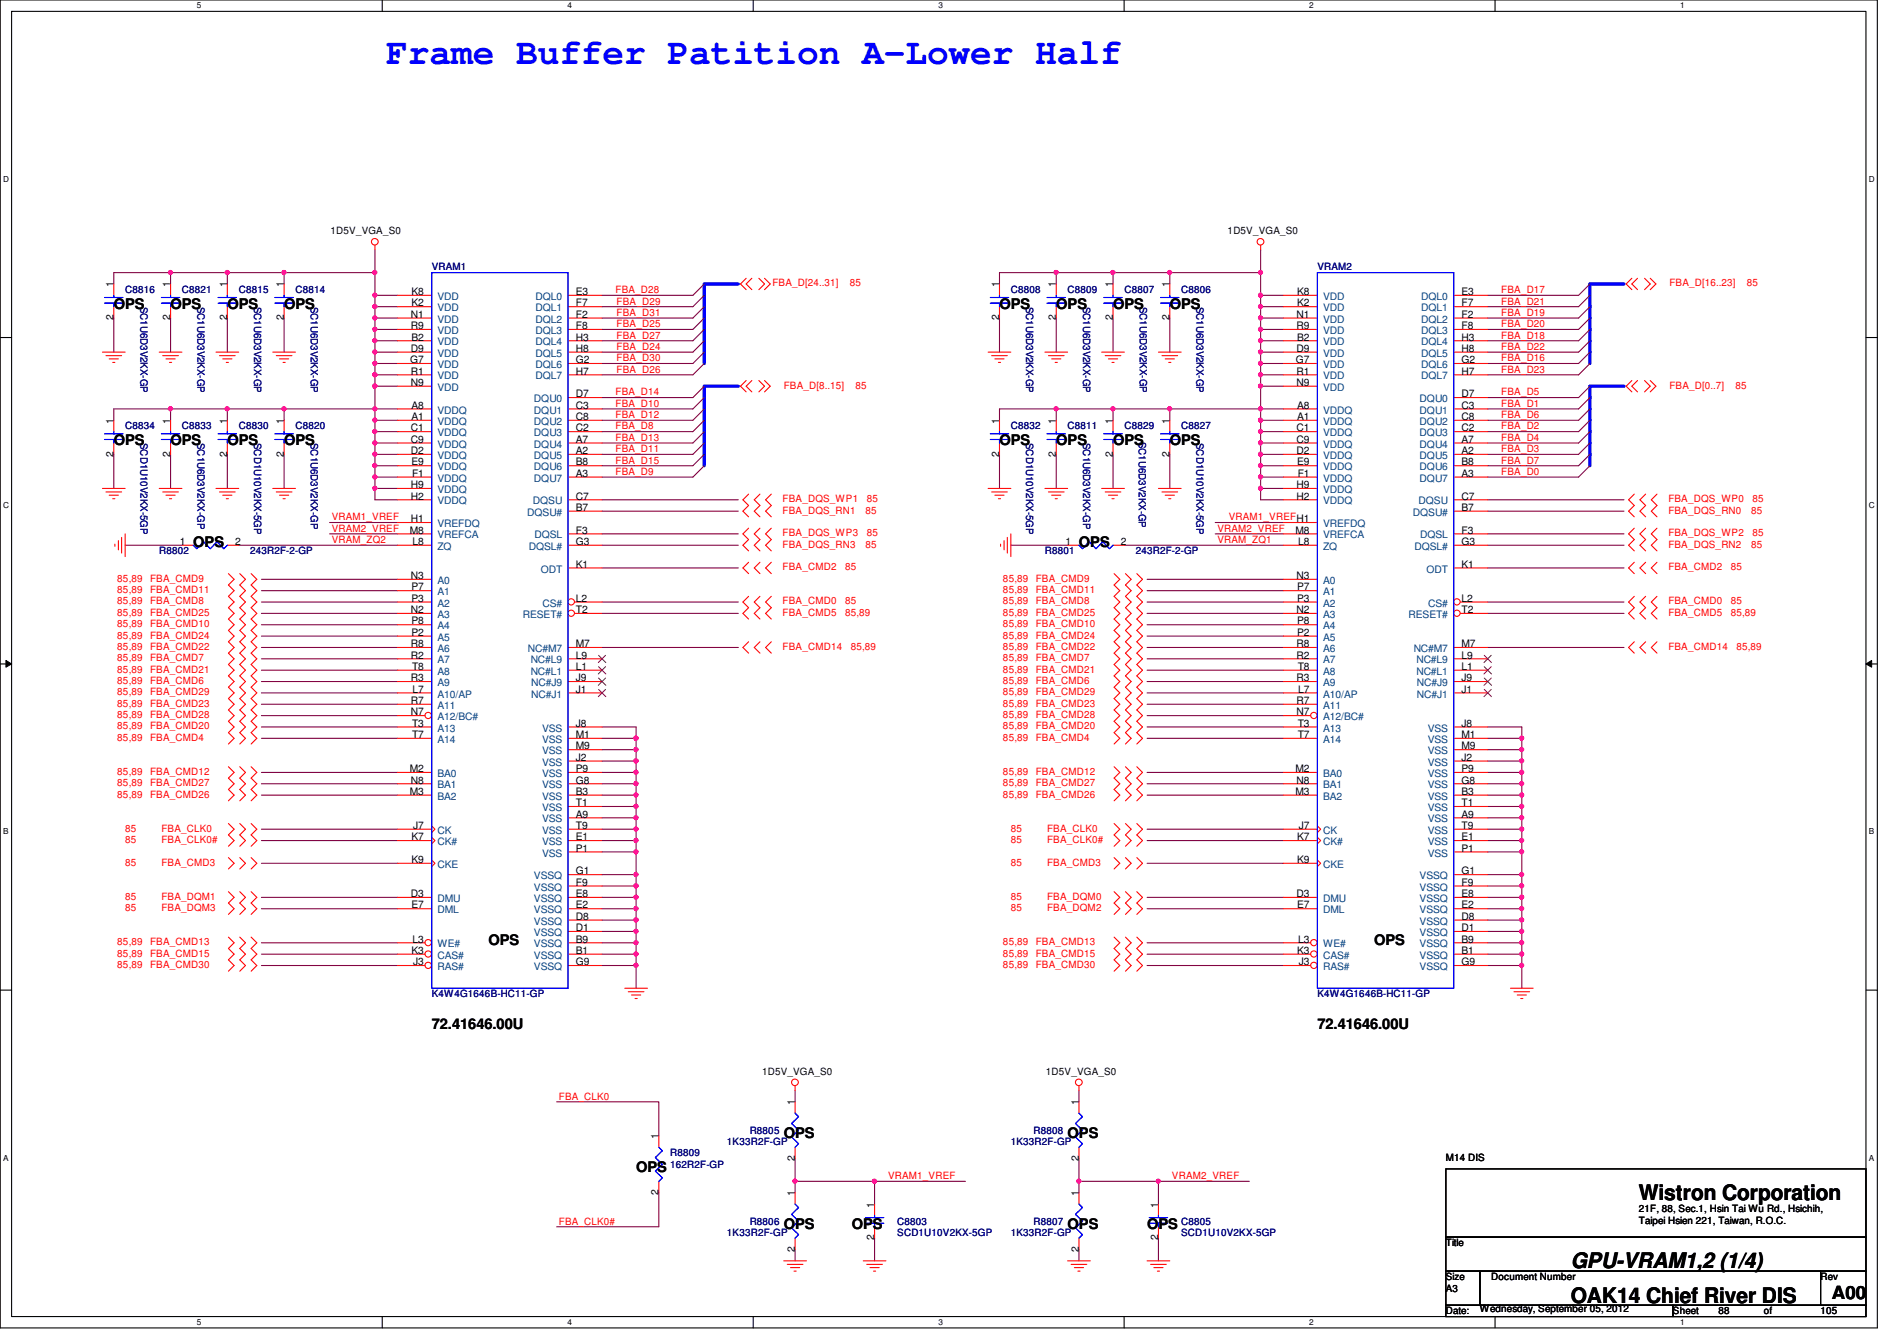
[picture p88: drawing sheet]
<svg xmlns="http://www.w3.org/2000/svg" width="297mm" height="210mm" viewBox="0 0 297 210" stroke-linecap="round" stroke-linejoin="round" font-family="sans-serif">
<defs><g id="words">
<text font-size="5.7" fill="#00f" x="60.5" y="10">Frame Buffer Patition A-Lower Half</text>
<g font-size="3.3">
<text x="256.6" y="187.9">Wistron Corporation</text>
<text x="246" y="203.9">OAK14 Chief River DIS</text>
<text x="246" y="198.5">GPU-VRAM1,2 (1/4)</text>
</g>
<text font-size="2.8" x="286.8" y="203.4">A00</text>
<g font-size="2.3">
<text x="17.8" y="48.3">OPS</text>
<text x="26.7" y="48.3">OPS</text>
<text x="35.6" y="48.3">OPS</text>
<text x="44.5" y="48.3">OPS</text>
<text x="156.5" y="48.3">OPS</text>
<text x="165.4" y="48.3">OPS</text>
<text x="174.3" y="48.3">OPS</text>
<text x="183.2" y="48.3">OPS</text>
<text x="17.8" y="69.7">OPS</text>
<text x="26.7" y="69.7">OPS</text>
<text x="35.6" y="69.7">OPS</text>
<text x="44.5" y="69.7">OPS</text>
<text x="156.5" y="69.7">OPS</text>
<text x="165.4" y="69.7">OPS</text>
<text x="174.3" y="69.7">OPS</text>
<text x="183.2" y="69.7">OPS</text>
<text x="30.3" y="85.7">OPS</text>
<text x="168.9" y="85.7">OPS</text>
<text x="76.5" y="147.9">OPS</text>
<text x="215.2" y="147.9">OPS</text>
<text x="67.6" y="161.1">72.41646.00U</text>
<text x="206.3" y="161.1">72.41646.00U</text>
<text x="122.7" y="178.1">OPS</text>
<text x="167.2" y="178.1">OPS</text>
<text x="99.6" y="183.5">OPS</text>
<text x="122.7" y="192.4">OPS</text>
<text x="133.4" y="192.4">OPS</text>
<text x="167.2" y="192.4">OPS</text>
<text x="179.6" y="192.4">OPS</text>
</g>
<g font-size="1.6">
<text x="51.8" y="36.7">1D5V_VGA_S0</text>
<text x="192.2" y="36.7">1D5V_VGA_S0</text>
<text x="17.8" y="45" transform="rotate(-90 17.8 45)">1</text>
<text x="26.7" y="45" transform="rotate(-90 26.7 45)">1</text>
<text x="35.6" y="45" transform="rotate(-90 35.6 45)">1</text>
<text x="44.4" y="45" transform="rotate(-90 44.4 45)">1</text>
<text x="64.4" y="48">K2</text>
<text x="64.4" y="46.2">K8</text>
<text x="90.2" y="48">F7</text>
<text x="90.2" y="46.2">E3</text>
<text x="156.5" y="45" transform="rotate(-90 156.5 45)">1</text>
<text x="165.4" y="45" transform="rotate(-90 165.4 45)">1</text>
<text x="174.2" y="45" transform="rotate(-90 174.2 45)">1</text>
<text x="183.1" y="45" transform="rotate(-90 183.1 45)">1</text>
<text x="203.1" y="48">K2</text>
<text x="203.1" y="46.2">K8</text>
<text x="228.9" y="48">F7</text>
<text x="228.9" y="46.2">E3</text>
<text x="17.8" y="50.1" transform="rotate(-90 17.8 50.1)">2</text>
<text x="26.7" y="50.1" transform="rotate(-90 26.7 50.1)">2</text>
<text x="35.6" y="50.1" transform="rotate(-90 35.6 50.1)">2</text>
<text x="44.4" y="50.1" transform="rotate(-90 44.4 50.1)">2</text>
<text x="64.3" y="49.7">N1</text>
<text x="64.3" y="51.5">R9</text>
<text x="64.4" y="53.3">B2</text>
<text x="90.2" y="53.3">H3</text>
<text x="90.2" y="51.5">F8</text>
<text x="90.2" y="49.7">F2</text>
<text x="156.5" y="50.1" transform="rotate(-90 156.5 50.1)">2</text>
<text x="165.4" y="50.1" transform="rotate(-90 165.4 50.1)">2</text>
<text x="174.2" y="50.1" transform="rotate(-90 174.2 50.1)">2</text>
<text x="183.1" y="50.1" transform="rotate(-90 183.1 50.1)">2</text>
<text x="203" y="49.7">N1</text>
<text x="203" y="51.5">R9</text>
<text x="203.1" y="53.3">B2</text>
<text x="228.9" y="53.3">H3</text>
<text x="228.9" y="51.5">F8</text>
<text x="228.9" y="49.7">F2</text>
<text x="64.2" y="56.9">G7</text>
<text x="64.3" y="55.1">D9</text>
<text x="64.3" y="58.6">R1</text>
<text x="90.2" y="58.6">H7</text>
<text x="90.2" y="56.9">G2</text>
<text x="90.2" y="55.1">H8</text>
<text x="202.9" y="56.9">G7</text>
<text x="203" y="55.1">D9</text>
<text x="203" y="58.6">R1</text>
<text x="228.9" y="58.6">H7</text>
<text x="228.9" y="56.9">G2</text>
<text x="228.9" y="55.1">H8</text>
<text x="64.3" y="60.4">N9</text>
<text x="64.4" y="65.7">A1</text>
<text x="64.4" y="64">A8</text>
<text x="90.2" y="62.2">D7</text>
<text x="90.2" y="64">C3</text>
<text x="90.2" y="65.7">C8</text>
<text x="203" y="60.4">N9</text>
<text x="203.1" y="65.7">A1</text>
<text x="203.1" y="64">A8</text>
<text x="228.9" y="62.2">D7</text>
<text x="228.9" y="64">C3</text>
<text x="228.9" y="65.7">C8</text>
<text x="17.8" y="71.5" transform="rotate(-90 17.8 71.5)">2</text>
<text x="17.8" y="66.3" transform="rotate(-90 17.8 66.3)">1</text>
<text x="26.7" y="71.5" transform="rotate(-90 26.7 71.5)">2</text>
<text x="26.7" y="66.3" transform="rotate(-90 26.7 66.3)">1</text>
<text x="35.6" y="71.5" transform="rotate(-90 35.6 71.5)">2</text>
<text x="35.6" y="66.3" transform="rotate(-90 35.6 66.3)">1</text>
<text x="44.4" y="71.5" transform="rotate(-90 44.4 71.5)">2</text>
<text x="44.4" y="66.3" transform="rotate(-90 44.4 66.3)">1</text>
<text x="64.3" y="67.5">C1</text>
<text x="64.3" y="69.3">C9</text>
<text x="64.3" y="71.1">D2</text>
<text x="90.2" y="67.5">C2</text>
<text x="90.2" y="69.3">A7</text>
<text x="90.2" y="71.1">A2</text>
<text x="156.5" y="71.5" transform="rotate(-90 156.5 71.5)">2</text>
<text x="156.5" y="66.3" transform="rotate(-90 156.5 66.3)">1</text>
<text x="165.4" y="71.5" transform="rotate(-90 165.4 71.5)">2</text>
<text x="165.4" y="66.3" transform="rotate(-90 165.4 66.3)">1</text>
<text x="174.2" y="71.5" transform="rotate(-90 174.2 71.5)">2</text>
<text x="174.2" y="66.3" transform="rotate(-90 174.2 66.3)">1</text>
<text x="183.1" y="71.5" transform="rotate(-90 183.1 71.5)">2</text>
<text x="183.1" y="66.3" transform="rotate(-90 183.1 66.3)">1</text>
<text x="203" y="67.5">C1</text>
<text x="203" y="69.3">C9</text>
<text x="203" y="71.1">D2</text>
<text x="228.9" y="67.5">C2</text>
<text x="228.9" y="69.3">A7</text>
<text x="228.9" y="71.1">A2</text>
<text x="64.3" y="76.4">H9</text>
<text x="64.4" y="72.9">E9</text>
<text x="64.5" y="74.6">F1</text>
<text x="90.2" y="72.9">B8</text>
<text x="90.2" y="74.6">A3</text>
<text x="203" y="76.4">H9</text>
<text x="203.1" y="72.9">E9</text>
<text x="203.2" y="74.6">F1</text>
<text x="228.9" y="72.9">B8</text>
<text x="228.9" y="74.6">A3</text>
<text x="64.2" y="83.5">M8</text>
<text x="64.3" y="78.2">H2</text>
<text x="64.3" y="81.7">H1</text>
<text x="90.2" y="83.5">F3</text>
<text x="90.2" y="78.2">C7</text>
<text x="90.2" y="80">B7</text>
<text x="202.9" y="83.5">M8</text>
<text x="203" y="78.2">H2</text>
<text x="228.9" y="83.5">F3</text>
<text x="228.9" y="78.2">C7</text>
<text x="228.9" y="80">B7</text>
<text x="28.1" y="85.3">1</text>
<text x="36.8" y="85.3">2</text>
<text x="64.6" y="85.3">L8</text>
<text x="90.2" y="85.3">G3</text>
<text x="90.2" y="88.9">K1</text>
<text x="166.8" y="85.3">1</text>
<text x="175.5" y="85.3">2</text>
<text x="203.3" y="85.3">L8</text>
<text x="228.9" y="85.3">G3</text>
<text x="228.9" y="88.9">K1</text>
<text x="64.3" y="90.6">N3</text>
<text x="64.3" y="96">N2</text>
<text x="64.4" y="92.4">P7</text>
<text x="64.4" y="94.2">P3</text>
<text x="90.2" y="94.2">L2</text>
<text x="90.2" y="96">T2</text>
<text x="203" y="90.6">N3</text>
<text x="203" y="96">N2</text>
<text x="203.1" y="92.4">P7</text>
<text x="203.1" y="94.2">P3</text>
<text x="228.9" y="94.2">L2</text>
<text x="228.9" y="96">T2</text>
<text x="64.3" y="101.3">R8</text>
<text x="64.4" y="97.7">P8</text>
<text x="64.4" y="99.5">P2</text>
<text x="90.2" y="101.3">M7</text>
<text x="203" y="101.3">R8</text>
<text x="203.1" y="97.7">P8</text>
<text x="203.1" y="99.5">P2</text>
<text x="228.9" y="101.3">M7</text>
<text x="64.3" y="103.1">R2</text>
<text x="64.3" y="106.6">R3</text>
<text x="64.5" y="104.9">T8</text>
<text x="90.2" y="104.9">L1</text>
<text x="90.2" y="103.1">L9</text>
<text x="90.2" y="106.6">J9</text>
<text x="203" y="103.1">R2</text>
<text x="203" y="106.6">R3</text>
<text x="203.2" y="104.9">T8</text>
<text x="228.9" y="104.9">L1</text>
<text x="228.9" y="103.1">L9</text>
<text x="228.9" y="106.6">J9</text>
<text x="64.3" y="110.2">R7</text>
<text x="64.3" y="112">N7</text>
<text x="64.5" y="113.7">T3</text>
<text x="64.6" y="108.4">L7</text>
<text x="90.2" y="113.7">J8</text>
<text x="90.2" y="108.4">J1</text>
<text x="203" y="110.2">R7</text>
<text x="203" y="112">N7</text>
<text x="203.2" y="113.7">T3</text>
<text x="203.3" y="108.4">L7</text>
<text x="228.9" y="113.7">J8</text>
<text x="228.9" y="108.4">J1</text>
<text x="64.5" y="115.5">T7</text>
<text x="90.2" y="119.1">J2</text>
<text x="90.2" y="115.5">M1</text>
<text x="90.2" y="117.3">M9</text>
<text x="203.2" y="115.5">T7</text>
<text x="228.9" y="119.1">J2</text>
<text x="228.9" y="115.5">M1</text>
<text x="228.9" y="117.3">M9</text>
<text x="64.2" y="120.9">M2</text>
<text x="64.2" y="124.4">M3</text>
<text x="64.3" y="122.6">N8</text>
<text x="90.2" y="124.4">B3</text>
<text x="90.2" y="122.6">G8</text>
<text x="90.2" y="120.9">P9</text>
<text x="202.9" y="120.9">M2</text>
<text x="202.9" y="124.4">M3</text>
<text x="203" y="122.6">N8</text>
<text x="228.9" y="124.4">B3</text>
<text x="228.9" y="122.6">G8</text>
<text x="228.9" y="120.9">P9</text>
<text x="64.4" y="131.5">K7</text>
<text x="64.7" y="129.8">J7</text>
<text x="90.2" y="128">A9</text>
<text x="90.2" y="131.5">E1</text>
<text x="90.2" y="126.2">T1</text>
<text x="90.2" y="129.8">T9</text>
<text x="203.1" y="131.5">K7</text>
<text x="203.4" y="129.8">J7</text>
<text x="228.9" y="128">A9</text>
<text x="228.9" y="131.5">E1</text>
<text x="228.9" y="126.2">T1</text>
<text x="228.9" y="129.8">T9</text>
<text x="64.4" y="135.1">K9</text>
<text x="90.2" y="136.9">G1</text>
<text x="90.2" y="133.3">P1</text>
<text x="203.1" y="135.1">K9</text>
<text x="228.9" y="136.9">G1</text>
<text x="228.9" y="133.3">P1</text>
<text x="64.3" y="140.4">D3</text>
<text x="64.4" y="142.2">E7</text>
<text x="90.2" y="144">D8</text>
<text x="90.2" y="142.2">E2</text>
<text x="90.2" y="140.4">E8</text>
<text x="90.2" y="138.6">F9</text>
<text x="203" y="140.4">D3</text>
<text x="203.1" y="142.2">E7</text>
<text x="228.9" y="144">D8</text>
<text x="228.9" y="142.2">E2</text>
<text x="228.9" y="140.4">E8</text>
<text x="228.9" y="138.6">F9</text>
<text x="64.4" y="149.3">K3</text>
<text x="64.6" y="147.5">L3</text>
<text x="90.2" y="149.3">B1</text>
<text x="90.2" y="147.5">B9</text>
<text x="90.2" y="145.8">D1</text>
<text x="203.1" y="149.3">K3</text>
<text x="203.3" y="147.5">L3</text>
<text x="228.9" y="149.3">B1</text>
<text x="228.9" y="147.5">B9</text>
<text x="228.9" y="145.8">D1</text>
<text x="64.7" y="151.1">J3</text>
<text x="90.2" y="151.1">G9</text>
<text x="203.4" y="151.1">J3</text>
<text x="228.9" y="151.1">G9</text>
<text x="119.3" y="168.2">1D5V_VGA_S0</text>
<text x="124.5" y="173" transform="rotate(-90 124.5 173)">1</text>
<text x="163.8" y="168.2">1D5V_VGA_S0</text>
<text x="168.9" y="173" transform="rotate(-90 168.9 173)">1</text>
<text x="103.1" y="178.4" transform="rotate(-90 103.1 178.4)">1</text>
<text x="124.5" y="181.7" transform="rotate(-90 124.5 181.7)">2</text>
<text x="168.9" y="181.7" transform="rotate(-90 168.9 181.7)">2</text>
<text x="226.4" y="181.7">M14 DIS</text>
<text x="103.1" y="187" transform="rotate(-90 103.1 187)">2</text>
<text x="124.5" y="187.2" transform="rotate(-90 124.5 187.2)">1</text>
<text x="136.9" y="189" transform="rotate(-90 136.9 189)">1</text>
<text x="168.9" y="187.2" transform="rotate(-90 168.9 187.2)">1</text>
<text x="181.4" y="189" transform="rotate(-90 181.4 189)">1</text>
<text x="256.6" y="189.7">21F, 88, Sec.1, Hsin Tai Wu Rd., Hsichih,</text>
<text x="256.6" y="191.6">Taipei Hsien 221, Taiwan, R.O.C.</text>
<text x="124.5" y="195.9" transform="rotate(-90 124.5 195.9)">2</text>
<text x="136.9" y="194.1" transform="rotate(-90 136.9 194.1)">2</text>
<text x="168.9" y="195.9" transform="rotate(-90 168.9 195.9)">2</text>
<text x="181.4" y="194.1" transform="rotate(-90 181.4 194.1)">2</text>
<text x="226.4" y="195.1">Title</text>
<text x="226.4" y="200.4">Size</text>
<text x="226.4" y="202.2">A3</text>
<text x="233.5" y="200.4">Document Number</text>
<text x="285.1" y="200.4">Rev</text>
<text x="226.4" y="205.7">Date:</text>
<text x="231.7" y="205.4">Wednesday, September 05, 2012</text>
<text x="262" y="205.7">Sheet</text>
<text x="269.1" y="205.7">88</text>
<text x="276.2" y="205.7">of</text>
<text x="285.1" y="205.7">105</text>
</g>
<g font-size="1.6" fill="#000080">
<text x="19.6" y="45.9">C8816</text>
<text x="28.5" y="45.9">C8821</text>
<text x="37.4" y="45.9">C8815</text>
<text x="46.3" y="45.9">C8814</text>
<text x="67.6" y="42.3">VRAM1</text>
<text x="158.3" y="45.9">C8808</text>
<text x="167.2" y="45.9">C8809</text>
<text x="176.1" y="45.9">C8807</text>
<text x="185" y="45.9">C8806</text>
<text x="206.3" y="42.3">VRAM2</text>
<text x="22" y="48" transform="rotate(90 22 48)">SC1U6D3V2KX-GP</text>
<text x="30.9" y="48" transform="rotate(90 30.9 48)">SC1U6D3V2KX-GP</text>
<text x="39.8" y="48" transform="rotate(90 39.8 48)">SC1U6D3V2KX-GP</text>
<text x="48.7" y="48" transform="rotate(90 48.7 48)">SC1U6D3V2KX-GP</text>
<text x="160.7" y="48" transform="rotate(90 160.7 48)">SC1U6D3V2KX-GP</text>
<text x="169.6" y="48" transform="rotate(90 169.6 48)">SC1U6D3V2KX-GP</text>
<text x="178.5" y="48" transform="rotate(90 178.5 48)">SC1U6D3V2KX-GP</text>
<text x="187.4" y="48" transform="rotate(90 187.4 48)">SC1U6D3V2KX-GP</text>
<text x="19.6" y="67.2">C8834</text>
<text x="22" y="69.3" transform="rotate(90 22 69.3)">SCD1U10V2KX-5GP</text>
<text x="28.5" y="67.2">C8833</text>
<text x="30.9" y="69.3" transform="rotate(90 30.9 69.3)">SC1U6D3V2KX-GP</text>
<text x="37.4" y="67.2">C8830</text>
<text x="39.8" y="69.3" transform="rotate(90 39.8 69.3)">SCD1U10V2KX-5GP</text>
<text x="46.3" y="67.2">C8820</text>
<text x="48.7" y="69.3" transform="rotate(90 48.7 69.3)">SC1U6D3V2KX-GP</text>
<text x="158.3" y="67.2">C8832</text>
<text x="160.7" y="69.3" transform="rotate(90 160.7 69.3)">SCD1U10V2KX-5GP</text>
<text x="167.2" y="67.2">C8811</text>
<text x="169.6" y="69.3" transform="rotate(90 169.6 69.3)">SC1U6D3V2KX-GP</text>
<text x="176.1" y="67.2">C8829</text>
<text x="178.3" y="69.2" transform="rotate(90 178.3 69.2)">SC1U6D3V2KX-GP</text>
<text x="185" y="67.2">C8827</text>
<text x="187.4" y="69.3" transform="rotate(90 187.4 69.3)">SCD1U10V2KX-5GP</text>
<text x="24.9" y="86.8">R8802</text>
<text x="39.2" y="86.8">243R2F-2-GP</text>
<text x="163.6" y="86.8">R8801</text>
<text x="177.8" y="86.8">243R2F-2-GP</text>
<text x="67.6" y="156.1">K4W4G1646B-HC11-GP</text>
<text x="206.3" y="156.1">K4W4G1646B-HC11-GP</text>
<text x="113.8" y="179.2">1K33R2F-GP</text>
<text x="117.4" y="177.5">R8805</text>
<text x="158.3" y="179.2">1K33R2F-GP</text>
<text x="161.8" y="177.5">R8808</text>
<text x="104.9" y="181">R8809</text>
<text x="104.9" y="182.8">162R2F-GP</text>
<text x="117.4" y="191.7">R8806</text>
<text x="140.5" y="191.7">C8803</text>
<text x="161.8" y="191.7">R8807</text>
<text x="185" y="191.7">C8805</text>
<text x="113.8" y="193.5">1K33R2F-GP</text>
<text x="140.5" y="193.5">SCD1U10V2KX-5GP</text>
<text x="158.3" y="193.5">1K33R2F-GP</text>
<text x="185" y="193.5">SCD1U10V2KX-5GP</text>
</g>
<g font-size="1.6" fill="#004080">
<text x="68.5" y="46.9">VDD</text>
<text x="83.9" y="46.9">DQL0</text>
<text x="207.2" y="46.9">VDD</text>
<text x="222.5" y="46.9">DQL0</text>
<text x="68.5" y="48.7">VDD</text>
<text x="68.5" y="50.5">VDD</text>
<text x="68.5" y="52.3">VDD</text>
<text x="83.9" y="52.3">DQL3</text>
<text x="83.9" y="50.5">DQL2</text>
<text x="83.9" y="48.7">DQL1</text>
<text x="207.2" y="48.7">VDD</text>
<text x="207.2" y="50.5">VDD</text>
<text x="207.2" y="52.3">VDD</text>
<text x="222.5" y="52.3">DQL3</text>
<text x="222.5" y="50.5">DQL2</text>
<text x="222.5" y="48.7">DQL1</text>
<text x="68.5" y="54.1">VDD</text>
<text x="68.5" y="55.8">VDD</text>
<text x="68.5" y="57.6">VDD</text>
<text x="68.5" y="59.4">VDD</text>
<text x="83.9" y="59.4">DQL7</text>
<text x="83.9" y="57.6">DQL6</text>
<text x="83.9" y="55.8">DQL5</text>
<text x="83.9" y="54.1">DQL4</text>
<text x="207.2" y="54.1">VDD</text>
<text x="207.2" y="55.8">VDD</text>
<text x="207.2" y="57.6">VDD</text>
<text x="207.2" y="59.4">VDD</text>
<text x="222.5" y="59.4">DQL7</text>
<text x="222.5" y="57.6">DQL6</text>
<text x="222.5" y="55.8">DQL5</text>
<text x="222.5" y="54.1">DQL4</text>
<text x="68.5" y="61.2">VDD</text>
<text x="68.5" y="64.7">VDDQ</text>
<text x="83.6" y="62.9">DQU0</text>
<text x="83.6" y="64.7">DQU1</text>
<text x="207.2" y="61.2">VDD</text>
<text x="207.2" y="64.7">VDDQ</text>
<text x="222.3" y="62.9">DQU0</text>
<text x="222.3" y="64.7">DQU1</text>
<text x="68.5" y="66.5">VDDQ</text>
<text x="68.5" y="68.3">VDDQ</text>
<text x="68.5" y="70.1">VDDQ</text>
<text x="68.5" y="71.8">VDDQ</text>
<text x="83.6" y="66.5">DQU2</text>
<text x="83.6" y="68.3">DQU3</text>
<text x="83.6" y="70.1">DQU4</text>
<text x="83.6" y="71.8">DQU5</text>
<text x="207.2" y="66.5">VDDQ</text>
<text x="207.2" y="68.3">VDDQ</text>
<text x="207.2" y="70.1">VDDQ</text>
<text x="207.2" y="71.8">VDDQ</text>
<text x="222.3" y="66.5">DQU2</text>
<text x="222.3" y="68.3">DQU3</text>
<text x="222.3" y="70.1">DQU4</text>
<text x="222.3" y="71.8">DQU5</text>
<text x="68.5" y="73.6">VDDQ</text>
<text x="68.5" y="75.4">VDDQ</text>
<text x="68.5" y="77.2">VDDQ</text>
<text x="83.6" y="73.6">DQU6</text>
<text x="83.6" y="75.4">DQU7</text>
<text x="207.2" y="73.6">VDDQ</text>
<text x="207.2" y="75.4">VDDQ</text>
<text x="207.2" y="77.2">VDDQ</text>
<text x="222.3" y="73.6">DQU6</text>
<text x="222.3" y="75.4">DQU7</text>
<text x="68.5" y="79">VDDQ</text>
<text x="68.5" y="82.5">VREFDQ</text>
<text x="82.5" y="80.7">DQSU#</text>
<text x="83.4" y="79">DQSU</text>
<text x="207.2" y="79">VDDQ</text>
<text x="207.2" y="82.5">VREFDQ</text>
<text x="221.2" y="80.7">DQSU#</text>
<text x="222.1" y="79">DQSU</text>
<text x="68.5" y="86.1">ZQ</text>
<text x="68.5" y="84.3">VREFCA</text>
<text x="82.8" y="86.1">DQSL#</text>
<text x="83.7" y="84.3">DQSL</text>
<text x="84.7" y="89.6">ODT</text>
<text x="207.2" y="86.1">ZQ</text>
<text x="207.2" y="84.3">VREFCA</text>
<text x="221.5" y="86.1">DQSL#</text>
<text x="222.4" y="84.3">DQSL</text>
<text x="223.3" y="89.6">ODT</text>
<text x="68.5" y="91.4">A0</text>
<text x="68.5" y="93.2">A1</text>
<text x="68.5" y="95">A2</text>
<text x="85" y="95">CS#</text>
<text x="207.2" y="91.4">A0</text>
<text x="207.2" y="93.2">A1</text>
<text x="207.2" y="95">A2</text>
<text x="223.6" y="95">CS#</text>
<text x="68.5" y="96.7">A3</text>
<text x="68.5" y="98.5">A4</text>
<text x="68.5" y="100.3">A5</text>
<text x="81.9" y="96.7">RESET#</text>
<text x="207.2" y="96.7">A3</text>
<text x="207.2" y="98.5">A4</text>
<text x="207.2" y="100.3">A5</text>
<text x="220.6" y="96.7">RESET#</text>
<text x="68.5" y="102.1">A6</text>
<text x="68.5" y="103.8">A7</text>
<text x="68.5" y="105.6">A8</text>
<text x="68.5" y="107.4">A9</text>
<text x="82.7" y="102.1">NC#M7</text>
<text x="83.1" y="105.6">NC#L1</text>
<text x="83.1" y="103.8">NC#L9</text>
<text x="83.2" y="107.4">NC#J9</text>
<text x="207.2" y="102.1">A6</text>
<text x="207.2" y="103.8">A7</text>
<text x="207.2" y="105.6">A8</text>
<text x="207.2" y="107.4">A9</text>
<text x="221.4" y="102.1">NC#M7</text>
<text x="221.8" y="105.6">NC#L1</text>
<text x="221.8" y="103.8">NC#L9</text>
<text x="221.9" y="107.4">NC#J9</text>
<text x="68.5" y="109.2">A10/AP</text>
<text x="68.5" y="111">A11</text>
<text x="68.5" y="112.7">A12/BC#</text>
<text x="83.2" y="109.2">NC#J1</text>
<text x="207.2" y="109.2">A10/AP</text>
<text x="207.2" y="111">A11</text>
<text x="207.2" y="112.7">A12/BC#</text>
<text x="221.9" y="109.2">NC#J1</text>
<text x="68.5" y="116.3">A14</text>
<text x="68.5" y="114.5">A13</text>
<text x="84.9" y="119.8">VSS</text>
<text x="84.9" y="114.5">VSS</text>
<text x="84.9" y="116.3">VSS</text>
<text x="84.9" y="118.1">VSS</text>
<text x="207.2" y="116.3">A14</text>
<text x="207.2" y="114.5">A13</text>
<text x="223.6" y="119.8">VSS</text>
<text x="223.6" y="114.5">VSS</text>
<text x="223.6" y="116.3">VSS</text>
<text x="223.6" y="118.1">VSS</text>
<text x="68.5" y="121.6">BA0</text>
<text x="68.5" y="123.4">BA1</text>
<text x="68.5" y="125.2">BA2</text>
<text x="84.9" y="125.2">VSS</text>
<text x="84.9" y="123.4">VSS</text>
<text x="84.9" y="121.6">VSS</text>
<text x="207.2" y="121.6">BA0</text>
<text x="207.2" y="123.4">BA1</text>
<text x="207.2" y="125.2">BA2</text>
<text x="223.6" y="125.2">VSS</text>
<text x="223.6" y="123.4">VSS</text>
<text x="223.6" y="121.6">VSS</text>
<text x="68.5" y="130.5">CK</text>
<text x="84.9" y="128.7">VSS</text>
<text x="84.9" y="127">VSS</text>
<text x="84.9" y="130.5">VSS</text>
<text x="207.2" y="130.5">CK</text>
<text x="223.6" y="128.7">VSS</text>
<text x="223.6" y="127">VSS</text>
<text x="223.6" y="130.5">VSS</text>
<text x="68.5" y="132.3">CK#</text>
<text x="68.5" y="135.8">CKE</text>
<text x="83.6" y="137.6">VSSQ</text>
<text x="84.9" y="132.3">VSS</text>
<text x="84.9" y="134.1">VSS</text>
<text x="207.2" y="132.3">CK#</text>
<text x="207.2" y="135.8">CKE</text>
<text x="222.3" y="137.6">VSSQ</text>
<text x="223.6" y="132.3">VSS</text>
<text x="223.6" y="134.1">VSS</text>
<text x="68.5" y="143">DML</text>
<text x="68.5" y="141.2">DMU</text>
<text x="83.6" y="143">VSSQ</text>
<text x="83.6" y="141.2">VSSQ</text>
<text x="83.6" y="139.4">VSSQ</text>
<text x="207.2" y="143">DML</text>
<text x="207.2" y="141.2">DMU</text>
<text x="222.3" y="143">VSSQ</text>
<text x="222.3" y="141.2">VSSQ</text>
<text x="222.3" y="139.4">VSSQ</text>
<text x="68.5" y="148.3">WE#</text>
<text x="83.6" y="148.3">VSSQ</text>
<text x="83.6" y="146.5">VSSQ</text>
<text x="83.6" y="144.7">VSSQ</text>
<text x="207.2" y="148.3">WE#</text>
<text x="222.3" y="148.3">VSSQ</text>
<text x="222.3" y="146.5">VSSQ</text>
<text x="222.3" y="144.7">VSSQ</text>
<text x="68.5" y="150.1">CAS#</text>
<text x="68.5" y="151.8">RAS#</text>
<text x="83.6" y="150.1">VSSQ</text>
<text x="83.6" y="151.8">VSSQ</text>
<text x="207.2" y="150.1">CAS#</text>
<text x="207.2" y="151.8">RAS#</text>
<text x="222.3" y="150.1">VSSQ</text>
<text x="222.3" y="151.8">VSSQ</text>
</g>
<g font-size="1.6" fill="#f00">
<text x="96.4" y="45.9">FBA_D28</text>
<text x="96.6" y="47.7">FBA_D29</text>
<text x="120.9" y="44.8">FBA_D[24..31]</text>
<text x="133" y="44.8">85</text>
<text x="235.1" y="47.7">FBA_D21</text>
<text x="235.1" y="45.9">FBA_D17</text>
<text x="261.4" y="44.8">FBA_D[16..23]</text>
<text x="273.5" y="44.8">85</text>
<text x="96.6" y="49.4">FBA_D31</text>
<text x="96.6" y="53">FBA_D27</text>
<text x="96.6" y="51.2">FBA_D25</text>
<text x="235.1" y="49.4">FBA_D19</text>
<text x="235.1" y="51.2">FBA_D20</text>
<text x="235.1" y="53">FBA_D18</text>
<text x="96.6" y="58.3">FBA_D26</text>
<text x="96.6" y="54.8">FBA_D24</text>
<text x="96.6" y="56.6">FBA_D30</text>
<text x="235.1" y="56.6">FBA_D16</text>
<text x="235.1" y="54.8">FBA_D22</text>
<text x="235.1" y="58.3">FBA_D23</text>
<text x="96.4" y="63.7">FBA_D10</text>
<text x="96.4" y="65.4">FBA_D12</text>
<text x="96.4" y="61.9">FBA_D14</text>
<text x="122.7" y="60.8">FBA_D[8..15]</text>
<text x="133.9" y="60.8">85</text>
<text x="235.1" y="63.7">FBA_D1</text>
<text x="235.1" y="65.4">FBA_D6</text>
<text x="235.1" y="61.9">FBA_D5</text>
<text x="261.4" y="60.8">FBA_D[0..7]</text>
<text x="271.7" y="60.8">85</text>
<text x="96.4" y="70.8">FBA_D11</text>
<text x="96.4" y="67.2">FBA_D8</text>
<text x="96.4" y="69">FBA_D13</text>
<text x="235.1" y="70.8">FBA_D3</text>
<text x="235.1" y="69">FBA_D4</text>
<text x="235.1" y="67.2">FBA_D2</text>
<text x="96.4" y="72.6">FBA_D15</text>
<text x="96.4" y="74.3">FBA_D9</text>
<text x="235.1" y="74.3">FBA_D0</text>
<text x="235.1" y="72.6">FBA_D7</text>
<text x="51.9" y="83.2">VRAM2_VREF</text>
<text x="51.9" y="81.4">VRAM1_VREF</text>
<text x="122.6" y="80.4">FBA_DQS_RN1</text>
<text x="122.6" y="78.6">FBA_DQS_WP1</text>
<text x="122.6" y="83.9">FBA_DQS_WP3</text>
<text x="135.5" y="80.4">85</text>
<text x="135.7" y="78.6">85</text>
<text x="135.7" y="83.9">85</text>
<text x="190.6" y="83.2">VRAM2_VREF</text>
<text x="192.4" y="81.4">VRAM1_VREFH1</text>
<text x="261.2" y="80.4">FBA_DQS_RN0</text>
<text x="261.2" y="78.6">FBA_DQS_WP0</text>
<text x="261.2" y="83.9">FBA_DQS_WP2</text>
<text x="274.2" y="80.4">85</text>
<text x="274.4" y="78.6">85</text>
<text x="274.4" y="83.9">85</text>
<text x="51.9" y="85">VRAM_ZQ2</text>
<text x="122.6" y="89.3">FBA_CMD2</text>
<text x="122.6" y="85.7">FBA_DQS_RN3</text>
<text x="132.3" y="89.3">85</text>
<text x="135.5" y="85.7">85</text>
<text x="190.6" y="85">VRAM_ZQ1</text>
<text x="261.2" y="89.3">FBA_CMD2</text>
<text x="261.2" y="85.7">FBA_DQS_RN2</text>
<text x="271" y="89.3">85</text>
<text x="274.2" y="85.7">85</text>
<text x="18.4" y="91.1">85,89</text>
<text x="18.4" y="92.8">85,89</text>
<text x="18.4" y="94.6">85,89</text>
<text x="23.5" y="91.1">FBA_CMD9</text>
<text x="23.5" y="92.8">FBA_CMD11</text>
<text x="23.5" y="94.6">FBA_CMD8</text>
<text x="122.6" y="94.6">FBA_CMD0</text>
<text x="132.3" y="94.6">85</text>
<text x="157.1" y="91.1">85,89</text>
<text x="157.1" y="92.8">85,89</text>
<text x="157.1" y="94.6">85,89</text>
<text x="162.2" y="91.1">FBA_CMD9</text>
<text x="162.2" y="92.8">FBA_CMD11</text>
<text x="162.2" y="94.6">FBA_CMD8</text>
<text x="261.2" y="94.6">FBA_CMD0</text>
<text x="271" y="94.6">85</text>
<text x="18.4" y="96.4">85,89</text>
<text x="18.4" y="98.2">85,89</text>
<text x="18.4" y="99.9">85,89</text>
<text x="18.4" y="101.7">85,89</text>
<text x="23.5" y="96.4">FBA_CMD25</text>
<text x="23.5" y="98.2">FBA_CMD10</text>
<text x="23.5" y="99.9">FBA_CMD24</text>
<text x="23.5" y="101.7">FBA_CMD22</text>
<text x="122.6" y="96.4">FBA_CMD5</text>
<text x="122.6" y="101.7">FBA_CMD14</text>
<text x="132.3" y="96.4">85,89</text>
<text x="133.2" y="101.7">85,89</text>
<text x="157.1" y="96.4">85,89</text>
<text x="157.1" y="98.2">85,89</text>
<text x="157.1" y="99.9">85,89</text>
<text x="157.1" y="101.7">85,89</text>
<text x="162.2" y="96.4">FBA_CMD25</text>
<text x="162.2" y="98.2">FBA_CMD10</text>
<text x="162.2" y="99.9">FBA_CMD24</text>
<text x="162.2" y="101.7">FBA_CMD22</text>
<text x="261.2" y="96.4">FBA_CMD5</text>
<text x="261.2" y="101.7">FBA_CMD14</text>
<text x="271" y="96.4">85,89</text>
<text x="271.9" y="101.7">85,89</text>
<text x="18.4" y="103.5">85,89</text>
<text x="18.4" y="105.3">85,89</text>
<text x="18.4" y="107.1">85,89</text>
<text x="23.5" y="103.5">FBA_CMD7</text>
<text x="23.5" y="105.3">FBA_CMD21</text>
<text x="23.5" y="107.1">FBA_CMD6</text>
<text x="157.1" y="103.5">85,89</text>
<text x="157.1" y="105.3">85,89</text>
<text x="157.1" y="107.1">85,89</text>
<text x="162.2" y="103.5">FBA_CMD7</text>
<text x="162.2" y="105.3">FBA_CMD21</text>
<text x="162.2" y="107.1">FBA_CMD6</text>
<text x="18.4" y="108.8">85,89</text>
<text x="18.4" y="110.6">85,89</text>
<text x="18.4" y="112.4">85,89</text>
<text x="23.5" y="108.8">FBA_CMD29</text>
<text x="23.5" y="110.6">FBA_CMD23</text>
<text x="23.5" y="112.4">FBA_CMD28</text>
<text x="157.1" y="108.8">85,89</text>
<text x="157.1" y="110.6">85,89</text>
<text x="157.1" y="112.4">85,89</text>
<text x="162.2" y="108.8">FBA_CMD29</text>
<text x="162.2" y="110.6">FBA_CMD23</text>
<text x="162.2" y="112.4">FBA_CMD28</text>
<text x="18.4" y="114.2">85,89</text>
<text x="18.4" y="116">85,89</text>
<text x="23.5" y="114.2">FBA_CMD20</text>
<text x="23.5" y="116">FBA_CMD4</text>
<text x="157.1" y="114.2">85,89</text>
<text x="157.1" y="116">85,89</text>
<text x="162.2" y="114.2">FBA_CMD20</text>
<text x="162.2" y="116">FBA_CMD4</text>
<text x="18.4" y="121.3">85,89</text>
<text x="18.4" y="123.1">85,89</text>
<text x="18.4" y="124.8">85,89</text>
<text x="23.5" y="121.3">FBA_CMD12</text>
<text x="23.5" y="123.1">FBA_CMD27</text>
<text x="23.5" y="124.8">FBA_CMD26</text>
<text x="157.1" y="121.3">85,89</text>
<text x="157.1" y="123.1">85,89</text>
<text x="157.1" y="124.8">85,89</text>
<text x="162.2" y="121.3">FBA_CMD12</text>
<text x="162.2" y="123.1">FBA_CMD27</text>
<text x="162.2" y="124.8">FBA_CMD26</text>
<text x="19.6" y="130.2">85</text>
<text x="19.6" y="132">85</text>
<text x="25.3" y="130.2">FBA_CLK0</text>
<text x="25.3" y="132">FBA_CLK0#</text>
<text x="158.3" y="130.2">85</text>
<text x="158.3" y="132">85</text>
<text x="164" y="130.2">FBA_CLK0</text>
<text x="164" y="132">FBA_CLK0#</text>
<text x="19.6" y="135.5">85</text>
<text x="25.3" y="135.5">FBA_CMD3</text>
<text x="158.3" y="135.5">85</text>
<text x="164" y="135.5">FBA_CMD3</text>
<text x="19.6" y="140.8">85</text>
<text x="19.6" y="142.6">85</text>
<text x="25.3" y="140.8">FBA_DQM1</text>
<text x="25.3" y="142.6">FBA_DQM3</text>
<text x="158.3" y="140.8">85</text>
<text x="158.3" y="142.6">85</text>
<text x="164" y="140.8">FBA_DQM0</text>
<text x="164" y="142.6">FBA_DQM2</text>
<text x="18.4" y="149.7">85,89</text>
<text x="18.4" y="148">85,89</text>
<text x="23.5" y="149.7">FBA_CMD15</text>
<text x="23.5" y="148">FBA_CMD13</text>
<text x="157.1" y="149.7">85,89</text>
<text x="157.1" y="148">85,89</text>
<text x="162.2" y="149.7">FBA_CMD15</text>
<text x="162.2" y="148">FBA_CMD13</text>
<text x="18.4" y="151.5">85,89</text>
<text x="23.5" y="151.5">FBA_CMD30</text>
<text x="157.1" y="151.5">85,89</text>
<text x="162.2" y="151.5">FBA_CMD30</text>
<text x="87.5" y="172.1">FBA_CLK0</text>
<text x="139.1" y="184.6">VRAM1_VREF</text>
<text x="183.5" y="184.6">VRAM2_VREF</text>
<text x="87.5" y="191.7">FBA_CLK0#</text>
</g>
<g font-size="1.3">
<text x="30.8" y="1.3">5</text>
<text x="88.9" y="1.3">4</text>
<text x="146.9" y="1.3">3</text>
<text x="205" y="1.3">2</text>
<text x="263.1" y="1.3">1</text>
<text x=".5" y="28.4">D</text>
<text x="292.6" y="28.4">D</text>
<text x=".5" y="79.5">C</text>
<text x="292.6" y="79.5">C</text>
<text x=".5" y="130.6">B</text>
<text x="292.6" y="130.6">B</text>
<text x=".5" y="181.7">A</text>
<text x="292.6" y="181.7">A</text>
<text x="30.8" y="207.4">5</text>
<text x="88.9" y="207.4">4</text>
<text x="146.9" y="207.4">3</text>
<text x="205" y="207.4">2</text>
<text x="263.1" y="207.4">1</text>
</g>
</g></defs>
<path d="M0 0h294v207.9h-294zM1.8 1.8h290.4v204.3h-290.4z" fill="none" stroke="#000" stroke-width=".17"/>
<g fill="#fff">
<path d="M30.8 .2h.7v1.4h-.7z"/>
<path d="M30.8 206.2h.7v1.4h-.7z"/>
</g>
<path d="M59.9 0v1.8M59.9 206.1v1.8" fill="none" stroke="#000" stroke-width=".17"/>
<g fill="#fff">
<path d="M88.9 .2h.6v1.4h-.6z"/>
<path d="M88.9 206.2h.6v1.4h-.6z"/>
</g>
<path d="M117.9 0v1.8M117.9 206.1v1.8" fill="none" stroke="#000" stroke-width=".17"/>
<g fill="#fff">
<path d="M146.9 .2h.7v1.4h-.7z"/>
<path d="M146.9 206.2h.7v1.4h-.7z"/>
</g>
<path d="M176 0v1.8M176 206.1v1.8" fill="none" stroke="#000" stroke-width=".17"/>
<g fill="#fff">
<path d="M205 .2h.7v1.4h-.7z"/>
<path d="M205 206.2h.7v1.4h-.7z"/>
</g>
<path d="M234.1 0v1.8M234.1 206.1v1.8" fill="none" stroke="#000" stroke-width=".17"/>
<g fill="#fff">
<path d="M263.1 .2h.7v1.4h-.7z"/>
<path d="M263.1 206.2h.7v1.4h-.7z"/>
<path d="M.5 27.3h.9v1.4h-.9z"/>
<path d="M292.6 27.3h.9v1.4h-.9z"/>
<path d="M.5 78.4h.9v1.4h-.9z"/>
<path d="M292.6 78.4h.9v1.4h-.9z"/>
</g>
<path d="M0 52.8h1.8M292.2 52.8h1.8" fill="none" stroke="#000" stroke-width=".17"/>
<g fill="#fff">
<path d="M.5 129.5h.8v1.4h-.8z"/>
<path d="M292.6 129.5h.9v1.4h-.9z"/>
</g>
<path d="M0 103.9h1.8M292.2 103.9h1.8" fill="none" stroke="#000" stroke-width=".17"/>
<path d="M.9 103.4l.9 .5-.9 .5zM292.2 103.9l.9-.5v1z" fill="#000"/>
<path d="M.9 103.4l.9 .5-.9 .5zM292.2 103.9l.9-.5v1z" fill="none" stroke="#000" stroke-width=".16"/>
<g fill="#fff">
<path d="M.5 180.5h.8v1.4h-.8z"/>
<path d="M292.6 180.5h.9v1.4h-.9z"/>
</g>
<path d="M0 155h1.8M292.2 155h1.8" fill="none" stroke="#000" stroke-width=".17"/>
<g fill="none" stroke="#800040" stroke-width=".17">
<path d="M94.3 58.7h14.2M94.3 49.8h14.2M94.3 55.1h14.2M94.3 53.3h14.2M197.4 42.7v3.5M233 49.8h14.2M233 56.9h14.2M233 55.1h14.2M233 48h14.2M233 51.6h14.2M233 53.3h14.2M233 58.7h14.2"/>
<path d="M233 46.2h14.2M58.7 64v1.8M94.3 71.1h14.2M94.3 64h14.2M233 71.1h14.2M233 64h14.2M233 69.3h14.2M233 67.6h14.2M233 65.8h14.2M233 74.7h14.2M233 72.9h14.2M233 62.2h14.2"/>
</g>
<path d="M110.3 60.5h5.3M110.3 71.1v1.8" fill="none" stroke="#00f" stroke-width=".51"/>
<circle cx="58.7" cy="64" r=".32" fill="#f0f"/>
<circle cx="58.7" cy="64" r=".32" fill="none" stroke="#f0f" stroke-width=".17"/>
<g fill="none" stroke="#800040" stroke-width=".17">
<path d="M197.4 39.1v3.6M94.3 48h14.2M94.3 56.9h14.2M94.3 46.2h14.2M94.3 51.6h14.2M94.3 67.6h14.2M94.3 65.8h14.2M94.3 72.9h14.2M94.3 62.2h14.2M94.3 69.3h14.2M94.3 74.7h14.2M37.4 85.3h24.9"/>
<path d="M94.3 94.2h21.3M94.3 88.9h21.3M176.1 85.3h24.9M94.3 119.1h5.3M124.5 181.4v3.5"/>
</g>
<path d="M249 44.4h5.3M249 71.1v1.8" fill="none" stroke="#00f" stroke-width=".51"/>
<circle cx="99.6" cy="119.1" r=".32" fill="#f0f"/>
<circle cx="99.6" cy="119.1" r=".32" fill="none" stroke="#f0f" stroke-width=".17"/>
<path d="M58.7 56.9v1.8h3.6" fill="none" stroke="#800040" stroke-width=".17"/>
<circle cx="58.7" cy="58.6" r=".32" fill="#f0f"/>
<circle cx="58.7" cy="58.6" r=".32" fill="none" stroke="#f0f" stroke-width=".17"/>
<circle cx="58.7" cy="56.9" r=".32" fill="#f0f"/>
<circle cx="58.7" cy="56.9" r=".32" fill="none" stroke="#f0f" stroke-width=".17"/>
<path d="M40.9 149.4h21.4M94.3 147.6h5.3M99.6 144v1.8" fill="none" stroke="#800040" stroke-width=".17"/>
<circle cx="99.6" cy="144" r=".32" fill="#f0f"/>
<circle cx="99.6" cy="144" r=".32" fill="none" stroke="#f0f" stroke-width=".17"/>
<path d="M19.6 85.3h8.9M94.3 145.8h5.3M94.3 144h5.3" fill="none" stroke="#800040" stroke-width=".17"/>
<circle cx="99.6" cy="144" r=".32" fill="#f0f"/>
<circle cx="99.6" cy="144" r=".32" fill="none" stroke="#f0f" stroke-width=".17"/>
<path d="M58.7 55.1v1.8" fill="none" stroke="#800040" stroke-width=".17"/>
<circle cx="58.7" cy="55.1" r=".32" fill="#f0f"/>
<circle cx="58.7" cy="55.1" r=".32" fill="none" stroke="#f0f" stroke-width=".17"/>
<path d="M58.7 56.9h3.6M99.6 136.9v1.8M40.9 147.6h21.4" fill="none" stroke="#800040" stroke-width=".17"/>
<circle cx="99.6" cy="138.7" r=".32" fill="#f0f"/>
<circle cx="99.6" cy="138.7" r=".32" fill="none" stroke="#f0f" stroke-width=".17"/>
<circle cx="99.6" cy="136.9" r=".32" fill="#f0f"/>
<circle cx="99.6" cy="136.9" r=".32" fill="none" stroke="#f0f" stroke-width=".17"/>
<path d="M94.3 136.9h5.3M94.3 142.2h5.3" fill="none" stroke="#800040" stroke-width=".17"/>
<circle cx="99.6" cy="142.2" r=".32" fill="#f0f"/>
<circle cx="99.6" cy="142.2" r=".32" fill="none" stroke="#f0f" stroke-width=".17"/>
<path d="M94.3 140.5h5.3" fill="none" stroke="#800040" stroke-width=".17"/>
<circle cx="99.6" cy="140.4" r=".32" fill="#f0f"/>
<circle cx="99.6" cy="140.4" r=".32" fill="none" stroke="#f0f" stroke-width=".17"/>
<path d="M58.7 53.3v1.8h3.6M94.3 138.7h5.3" fill="none" stroke="#800040" stroke-width=".17"/>
<circle cx="58.7" cy="53.3" r=".32" fill="#f0f"/>
<circle cx="58.7" cy="53.3" r=".32" fill="none" stroke="#f0f" stroke-width=".17"/>
<path d="M94.3 115.6h5.3" fill="none" stroke="#800040" stroke-width=".17"/>
<circle cx="99.6" cy="115.5" r=".32" fill="#f0f"/>
<circle cx="99.6" cy="115.5" r=".32" fill="none" stroke="#f0f" stroke-width=".17"/>
<path d="M58.7 76.5h3.6M99.6 113.8v1.8" fill="none" stroke="#800040" stroke-width=".17"/>
<circle cx="58.7" cy="76.4" r=".32" fill="#f0f"/>
<circle cx="58.7" cy="76.4" r=".32" fill="none" stroke="#f0f" stroke-width=".17"/>
<path d="M99.6 151.1v3.6" fill="none" stroke="#800040" stroke-width=".17"/>
<circle cx="99.6" cy="151.1" r=".32" fill="#f0f"/>
<circle cx="99.6" cy="151.1" r=".32" fill="none" stroke="#f0f" stroke-width=".17"/>
<path d="M58.7 76.5v1.7M58.7 72.9v1.8" fill="none" stroke="#800040" stroke-width=".17"/>
<circle cx="58.7" cy="72.9" r=".32" fill="#f0f"/>
<circle cx="58.7" cy="72.9" r=".32" fill="none" stroke="#f0f" stroke-width=".17"/>
<path d="M58.7 74.7h3.6M58.7 71.1v1.8h3.6" fill="none" stroke="#800040" stroke-width=".17"/>
<circle cx="58.7" cy="71.1" r=".32" fill="#f0f"/>
<circle cx="58.7" cy="71.1" r=".32" fill="none" stroke="#f0f" stroke-width=".17"/>
<path d="M58.7 69.3v1.8h3.6" fill="none" stroke="#800040" stroke-width=".17"/>
<circle cx="58.7" cy="69.3" r=".32" fill="#f0f"/>
<circle cx="58.7" cy="69.3" r=".32" fill="none" stroke="#f0f" stroke-width=".17"/>
<path d="M58.7 67.6v1.7h3.6" fill="none" stroke="#800040" stroke-width=".17"/>
<circle cx="58.7" cy="67.5" r=".32" fill="#f0f"/>
<circle cx="58.7" cy="67.5" r=".32" fill="none" stroke="#f0f" stroke-width=".17"/>
<path d="M58.7 65.8v1.8h3.6" fill="none" stroke="#800040" stroke-width=".17"/>
<circle cx="58.7" cy="65.8" r=".32" fill="#f0f"/>
<circle cx="58.7" cy="65.8" r=".32" fill="none" stroke="#f0f" stroke-width=".17"/>
<path d="M58.7 65.8h3.6M58.7 78.2h3.6M99.6 131.6v1.7h-5.3" fill="none" stroke="#800040" stroke-width=".17"/>
<circle cx="99.6" cy="131.5" r=".32" fill="#f0f"/>
<circle cx="99.6" cy="131.5" r=".32" fill="none" stroke="#f0f" stroke-width=".17"/>
<path d="M58.7 51.6v1.7h3.6M58.7 64h3.6M94.3 131.6h5.3M136.9 193.8v3.6" fill="none" stroke="#800040" stroke-width=".17"/>
<circle cx="58.7" cy="51.5" r=".32" fill="#f0f"/>
<circle cx="58.7" cy="51.5" r=".32" fill="none" stroke="#f0f" stroke-width=".17"/>
<path d="M94.3 117.3h5.3" fill="none" stroke="#800040" stroke-width=".17"/>
<circle cx="99.6" cy="117.3" r=".32" fill="#f0f"/>
<circle cx="99.6" cy="117.3" r=".32" fill="none" stroke="#f0f" stroke-width=".17"/>
<path d="M40.9 90.7h21.4M94.3 113.8h5.3M99.6 117.3v1.8M99.6 129.8v1.8" fill="none" stroke="#800040" stroke-width=".17"/>
<circle cx="99.6" cy="129.8" r=".32" fill="#f0f"/>
<circle cx="99.6" cy="129.8" r=".32" fill="none" stroke="#f0f" stroke-width=".17"/>
<path d="M58.7 49.8v1.8h3.6" fill="none" stroke="#800040" stroke-width=".17"/>
<circle cx="58.7" cy="49.8" r=".32" fill="#f0f"/>
<circle cx="58.7" cy="49.8" r=".32" fill="none" stroke="#f0f" stroke-width=".17"/>
<path d="M99.6 128v1.8h-5.3" fill="none" stroke="#800040" stroke-width=".17"/>
<circle cx="99.6" cy="128" r=".32" fill="#f0f"/>
<circle cx="99.6" cy="128" r=".32" fill="none" stroke="#f0f" stroke-width=".17"/>
<path d="M233 119.1h5.3M99.6 149.4v1.7h-5.3" fill="none" stroke="#800040" stroke-width=".17"/>
<circle cx="99.6" cy="149.3" r=".32" fill="#f0f"/>
<circle cx="99.6" cy="149.3" r=".32" fill="none" stroke="#f0f" stroke-width=".17"/>
<path d="M58.7 48v1.8h3.6" fill="none" stroke="#800040" stroke-width=".17"/>
<circle cx="58.7" cy="48" r=".32" fill="#f0f"/>
<circle cx="58.7" cy="48" r=".32" fill="none" stroke="#f0f" stroke-width=".17"/>
<path d="M99.6 126.2v1.8h-5.3" fill="none" stroke="#800040" stroke-width=".17"/>
<circle cx="99.6" cy="126.2" r=".32" fill="#f0f"/>
<circle cx="99.6" cy="126.2" r=".32" fill="none" stroke="#f0f" stroke-width=".17"/>
<path d="M99.6 147.6v1.8h-5.3" fill="none" stroke="#800040" stroke-width=".17"/>
<circle cx="99.6" cy="147.5" r=".32" fill="#f0f"/>
<circle cx="99.6" cy="147.5" r=".32" fill="none" stroke="#f0f" stroke-width=".17"/>
<path d="M58.7 46.2v1.8h3.6" fill="none" stroke="#800040" stroke-width=".17"/>
<circle cx="58.7" cy="48" r=".32" fill="#f0f"/>
<circle cx="58.7" cy="48" r=".32" fill="none" stroke="#f0f" stroke-width=".17"/>
<circle cx="58.7" cy="46.2" r=".32" fill="#f0f"/>
<circle cx="58.7" cy="46.2" r=".32" fill="none" stroke="#f0f" stroke-width=".17"/>
<path d="M40.9 120.9h21.4M40.9 129.8h21.4M99.6 124.5v1.7h-5.3" fill="none" stroke="#800040" stroke-width=".17"/>
<circle cx="99.6" cy="124.4" r=".32" fill="#f0f"/>
<circle cx="99.6" cy="124.4" r=".32" fill="none" stroke="#f0f" stroke-width=".17"/>
<path d="M40.9 131.6h21.4M99.6 122.7v1.8h-5.3" fill="none" stroke="#800040" stroke-width=".17"/>
<circle cx="99.6" cy="122.7" r=".32" fill="#f0f"/>
<circle cx="99.6" cy="122.7" r=".32" fill="none" stroke="#f0f" stroke-width=".17"/>
<path d="M197.4 56.9v1.8h3.6M94.3 96h21.3" fill="none" stroke="#800040" stroke-width=".17"/>
<circle cx="197.4" cy="58.6" r=".32" fill="#f0f"/>
<circle cx="197.4" cy="58.6" r=".32" fill="none" stroke="#f0f" stroke-width=".17"/>
<circle cx="197.4" cy="56.9" r=".32" fill="#f0f"/>
<circle cx="197.4" cy="56.9" r=".32" fill="none" stroke="#f0f" stroke-width=".17"/>
<path d="M58.7 46.2h3.6M58.7 58.7v1.8h3.6M40.9 122.7h21.4M40.9 124.5h21.4" fill="none" stroke="#800040" stroke-width=".17"/>
<circle cx="58.7" cy="60.4" r=".32" fill="#f0f"/>
<circle cx="58.7" cy="60.4" r=".32" fill="none" stroke="#f0f" stroke-width=".17"/>
<circle cx="58.7" cy="58.6" r=".32" fill="#f0f"/>
<circle cx="58.7" cy="58.6" r=".32" fill="none" stroke="#f0f" stroke-width=".17"/>
<path d="M99.6 120.9v1.8h-5.3" fill="none" stroke="#800040" stroke-width=".17"/>
<circle cx="99.6" cy="120.9" r=".32" fill="#f0f"/>
<circle cx="99.6" cy="120.9" r=".32" fill="none" stroke="#f0f" stroke-width=".17"/>
<g fill="none" stroke="#800040" stroke-width=".17">
<path d="M40.9 92.5h21.4M40.9 94.2h21.4M40.9 96h21.4M40.9 97.8h21.4M40.9 99.6h21.4M40.9 101.3h21.4M40.9 103.1h21.4M40.9 104.9h21.4M40.9 106.7h21.4M40.9 108.5h21.4M40.9 110.2h21.4M40.9 112h21.4"/>
<path d="M40.9 113.8h21.4M94.3 120.9h5.3M40.9 151.1h21.4M179.6 149.4h21.4M238.3 145.8v1.8h-5.3"/>
</g>
<circle cx="238.3" cy="145.8" r=".32" fill="#f0f"/>
<circle cx="238.3" cy="145.8" r=".32" fill="none" stroke="#f0f" stroke-width=".17"/>
<path d="M197.4 55.1v1.8M158.3 85.3h8.9M233 145.8h5.3M233 144h5.3" fill="none" stroke="#800040" stroke-width=".17"/>
<circle cx="197.4" cy="55.1" r=".32" fill="#f0f"/>
<circle cx="197.4" cy="55.1" r=".32" fill="none" stroke="#f0f" stroke-width=".17"/>
<path d="M197.4 56.9h3.6M238.3 133.3v3.6M179.6 147.6h21.4" fill="none" stroke="#800040" stroke-width=".17"/>
<circle cx="238.3" cy="133.3" r=".32" fill="#f0f"/>
<circle cx="238.3" cy="133.3" r=".32" fill="none" stroke="#f0f" stroke-width=".17"/>
<path d="M233 136.9h5.3M233 142.2h5.3" fill="none" stroke="#800040" stroke-width=".17"/>
<circle cx="238.3" cy="142.2" r=".32" fill="#f0f"/>
<circle cx="238.3" cy="142.2" r=".32" fill="none" stroke="#f0f" stroke-width=".17"/>
<path d="M233 140.5h5.3M238.3 144v1.8" fill="none" stroke="#800040" stroke-width=".17"/>
<circle cx="238.3" cy="144" r=".32" fill="#f0f"/>
<circle cx="238.3" cy="144" r=".32" fill="none" stroke="#f0f" stroke-width=".17"/>
<path d="M238.3 136.9v1.8h-5.3" fill="none" stroke="#800040" stroke-width=".17"/>
<circle cx="238.3" cy="136.9" r=".32" fill="#f0f"/>
<circle cx="238.3" cy="136.9" r=".32" fill="none" stroke="#f0f" stroke-width=".17"/>
<path d="M197.4 53.3v1.8h3.6" fill="none" stroke="#800040" stroke-width=".17"/>
<circle cx="197.4" cy="53.3" r=".32" fill="#f0f"/>
<circle cx="197.4" cy="53.3" r=".32" fill="none" stroke="#f0f" stroke-width=".17"/>
<path d="M197.4 74.7v1.8h3.6M238.3 113.8v1.8h-5.3" fill="none" stroke="#800040" stroke-width=".17"/>
<circle cx="197.4" cy="74.6" r=".32" fill="#f0f"/>
<circle cx="197.4" cy="74.6" r=".32" fill="none" stroke="#f0f" stroke-width=".17"/>
<path d="M197.4 72.9v1.8" fill="none" stroke="#800040" stroke-width=".17"/>
<circle cx="197.4" cy="72.9" r=".32" fill="#f0f"/>
<circle cx="197.4" cy="72.9" r=".32" fill="none" stroke="#f0f" stroke-width=".17"/>
<path d="M197.4 74.7h3.6M197.4 71.1v1.8h3.6" fill="none" stroke="#800040" stroke-width=".17"/>
<circle cx="197.4" cy="71.1" r=".32" fill="#f0f"/>
<circle cx="197.4" cy="71.1" r=".32" fill="none" stroke="#f0f" stroke-width=".17"/>
<path d="M197.4 69.3v1.8h3.6" fill="none" stroke="#800040" stroke-width=".17"/>
<circle cx="197.4" cy="69.3" r=".32" fill="#f0f"/>
<circle cx="197.4" cy="69.3" r=".32" fill="none" stroke="#f0f" stroke-width=".17"/>
<path d="M197.4 67.6v1.7h3.6" fill="none" stroke="#800040" stroke-width=".17"/>
<circle cx="197.4" cy="67.5" r=".32" fill="#f0f"/>
<circle cx="197.4" cy="67.5" r=".32" fill="none" stroke="#f0f" stroke-width=".17"/>
<path d="M197.4 65.8v1.8h3.6" fill="none" stroke="#800040" stroke-width=".17"/>
<circle cx="197.4" cy="65.8" r=".32" fill="#f0f"/>
<circle cx="197.4" cy="65.8" r=".32" fill="none" stroke="#f0f" stroke-width=".17"/>
<path d="M197.4 64v1.8h3.6" fill="none" stroke="#800040" stroke-width=".17"/>
<circle cx="197.4" cy="64" r=".32" fill="#f0f"/>
<circle cx="197.4" cy="64" r=".32" fill="none" stroke="#f0f" stroke-width=".17"/>
<path d="M197.4 78.2h3.6M238.3 131.6v1.7h-5.3" fill="none" stroke="#800040" stroke-width=".17"/>
<circle cx="238.3" cy="131.5" r=".32" fill="#f0f"/>
<circle cx="238.3" cy="131.5" r=".32" fill="none" stroke="#f0f" stroke-width=".17"/>
<path d="M197.4 76.5v1.7M197.4 64h3.6M233 94.2h21.3" fill="none" stroke="#800040" stroke-width=".17"/>
<circle cx="197.4" cy="76.4" r=".32" fill="#f0f"/>
<circle cx="197.4" cy="76.4" r=".32" fill="none" stroke="#f0f" stroke-width=".17"/>
<path d="M197.4 51.6v1.7h3.6M233 131.6h5.3" fill="none" stroke="#800040" stroke-width=".17"/>
<circle cx="197.4" cy="51.5" r=".32" fill="#f0f"/>
<circle cx="197.4" cy="51.5" r=".32" fill="none" stroke="#f0f" stroke-width=".17"/>
<path d="M233 117.3h5.3M238.3 119.1v1.8" fill="none" stroke="#800040" stroke-width=".17"/>
<circle cx="238.3" cy="119.1" r=".32" fill="#f0f"/>
<circle cx="238.3" cy="119.1" r=".32" fill="none" stroke="#f0f" stroke-width=".17"/>
<path d="M179.6 90.7h21.4M238.3 129.8v1.8" fill="none" stroke="#800040" stroke-width=".17"/>
<circle cx="238.3" cy="129.8" r=".32" fill="#f0f"/>
<circle cx="238.3" cy="129.8" r=".32" fill="none" stroke="#f0f" stroke-width=".17"/>
<path d="M197.4 49.8v1.8h3.6" fill="none" stroke="#800040" stroke-width=".17"/>
<circle cx="197.4" cy="49.8" r=".32" fill="#f0f"/>
<circle cx="197.4" cy="49.8" r=".32" fill="none" stroke="#f0f" stroke-width=".17"/>
<path d="M238.3 128v1.8h-5.3" fill="none" stroke="#800040" stroke-width=".17"/>
<circle cx="238.3" cy="128" r=".32" fill="#f0f"/>
<circle cx="238.3" cy="128" r=".32" fill="none" stroke="#f0f" stroke-width=".17"/>
<path d="M238.3 149.4v1.7h-5.3" fill="none" stroke="#800040" stroke-width=".17"/>
<circle cx="238.3" cy="149.3" r=".32" fill="#f0f"/>
<circle cx="238.3" cy="149.3" r=".32" fill="none" stroke="#f0f" stroke-width=".17"/>
<path d="M197.4 48v1.8h3.6" fill="none" stroke="#800040" stroke-width=".17"/>
<circle cx="197.4" cy="48" r=".32" fill="#f0f"/>
<circle cx="197.4" cy="48" r=".32" fill="none" stroke="#f0f" stroke-width=".17"/>
<path d="M238.3 126.2v1.8h-5.3" fill="none" stroke="#800040" stroke-width=".17"/>
<circle cx="238.3" cy="126.2" r=".32" fill="#f0f"/>
<circle cx="238.3" cy="126.2" r=".32" fill="none" stroke="#f0f" stroke-width=".17"/>
<path d="M197.4 58.7v1.8h3.6" fill="none" stroke="#800040" stroke-width=".17"/>
<circle cx="197.4" cy="60.4" r=".32" fill="#f0f"/>
<circle cx="197.4" cy="60.4" r=".32" fill="none" stroke="#f0f" stroke-width=".17"/>
<path d="M197.4 60.5v3.5M238.3 151.1v3.6" fill="none" stroke="#800040" stroke-width=".17"/>
<circle cx="238.3" cy="151.1" r=".32" fill="#f0f"/>
<circle cx="238.3" cy="151.1" r=".32" fill="none" stroke="#f0f" stroke-width=".17"/>
<path d="M233 113.8h5.3M238.3 147.6v1.8h-5.3" fill="none" stroke="#800040" stroke-width=".17"/>
<circle cx="238.3" cy="147.5" r=".32" fill="#f0f"/>
<circle cx="238.3" cy="147.5" r=".32" fill="none" stroke="#f0f" stroke-width=".17"/>
<path d="M197.4 46.2v1.8h3.6M190.3 83.6h10.7" fill="none" stroke="#800040" stroke-width=".17"/>
<circle cx="197.4" cy="46.2" r=".32" fill="#f0f"/>
<circle cx="197.4" cy="46.2" r=".32" fill="none" stroke="#f0f" stroke-width=".17"/>
<path d="M179.6 120.9h21.4M179.6 129.8h21.4M238.3 124.5v1.7h-5.3" fill="none" stroke="#800040" stroke-width=".17"/>
<circle cx="238.3" cy="124.4" r=".32" fill="#f0f"/>
<circle cx="238.3" cy="124.4" r=".32" fill="none" stroke="#f0f" stroke-width=".17"/>
<path d="M179.6 131.6h21.4M238.3 122.7v1.8h-5.3" fill="none" stroke="#800040" stroke-width=".17"/>
<circle cx="238.3" cy="122.7" r=".32" fill="#f0f"/>
<circle cx="238.3" cy="122.7" r=".32" fill="none" stroke="#f0f" stroke-width=".17"/>
<path d="M197.4 46.2h3.6M233 96h21.3M179.6 122.7h21.4M179.6 124.5h21.4M238.3 120.9v1.8h-5.3" fill="none" stroke="#800040" stroke-width=".17"/>
<circle cx="238.3" cy="120.9" r=".32" fill="#f0f"/>
<circle cx="238.3" cy="120.9" r=".32" fill="none" stroke="#f0f" stroke-width=".17"/>
<g fill="none" stroke="#800040" stroke-width=".17">
<path d="M51.6 83.6h10.7M51.6 81.8h10.7M179.6 92.5h21.4M179.6 94.2h21.4M179.6 96h21.4M179.6 97.8h21.4M179.6 99.6h21.4M179.6 101.3h21.4M179.6 103.1h21.4M179.6 104.9h21.4M179.6 106.7h21.4M179.6 108.5h21.4"/>
<path d="M179.6 110.2h21.4M179.6 112h21.4M179.6 113.8h21.4M233 120.9h5.3M179.6 151.1h21.4M124.5 184.9h12.4"/>
</g>
<path d="M249 60.5h5.3" fill="none" stroke="#00f" stroke-width=".51"/>
<circle cx="124.5" cy="184.9" r=".32" fill="#f0f"/>
<circle cx="124.5" cy="184.9" r=".32" fill="none" stroke="#f0f" stroke-width=".17"/>
<path d="M233 88.9h21.3M40.9 135.1h21.4M136.9 184.9h14.3" fill="none" stroke="#800040" stroke-width=".17"/>
<circle cx="136.9" cy="184.9" r=".32" fill="#f0f"/>
<circle cx="136.9" cy="184.9" r=".32" fill="none" stroke="#f0f" stroke-width=".17"/>
<path d="M165.4 42.7h8.9M124.5 184.9v1.8M124.5 195.6v1.8" fill="none" stroke="#800040" stroke-width=".17"/>
<circle cx="165.4" cy="42.6" r=".32" fill="#f0f"/>
<circle cx="165.4" cy="42.6" r=".32" fill="none" stroke="#f0f" stroke-width=".17"/>
<path d="M174.3 42.7h8.9" fill="none" stroke="#800040" stroke-width=".17"/>
<circle cx="174.3" cy="42.6" r=".32" fill="#f0f"/>
<circle cx="174.3" cy="42.6" r=".32" fill="none" stroke="#f0f" stroke-width=".17"/>
<path d="M156.5 42.7h8.9v1.7M174.3 42.7v1.7M197.4 42.7h-14.2v1.7" fill="none" stroke="#800040" stroke-width=".17"/>
<circle cx="197.4" cy="42.6" r=".32" fill="#f0f"/>
<circle cx="197.4" cy="42.6" r=".32" fill="none" stroke="#f0f" stroke-width=".17"/>
<circle cx="183.1" cy="42.6" r=".32" fill="#f0f"/>
<circle cx="183.1" cy="42.6" r=".32" fill="none" stroke="#f0f" stroke-width=".17"/>
<path d="M156.5 42.7v1.7M99.6 145.8v1.8" fill="none" stroke="#800040" stroke-width=".17"/>
<circle cx="99.6" cy="145.8" r=".32" fill="#f0f"/>
<circle cx="99.6" cy="145.8" r=".32" fill="none" stroke="#f0f" stroke-width=".17"/>
<path d="M99.6 119.1v1.8" fill="none" stroke="#800040" stroke-width=".17"/>
<circle cx="99.6" cy="119.1" r=".32" fill="#f0f"/>
<circle cx="99.6" cy="119.1" r=".32" fill="none" stroke="#f0f" stroke-width=".17"/>
<path d="M99.6 133.3v3.6" fill="none" stroke="#800040" stroke-width=".17"/>
<circle cx="99.6" cy="133.3" r=".32" fill="#f0f"/>
<circle cx="99.6" cy="133.3" r=".32" fill="none" stroke="#f0f" stroke-width=".17"/>
<path d="M58.7 60.5v3.5" fill="none" stroke="#800040" stroke-width=".17"/>
<circle cx="58.7" cy="60.4" r=".32" fill="#f0f"/>
<circle cx="58.7" cy="60.4" r=".32" fill="none" stroke="#f0f" stroke-width=".17"/>
<path d="M99.6 115.6v1.7" fill="none" stroke="#800040" stroke-width=".17"/>
<circle cx="99.6" cy="115.5" r=".32" fill="#f0f"/>
<circle cx="99.6" cy="115.5" r=".32" fill="none" stroke="#f0f" stroke-width=".17"/>
<path d="M110.3 44.4h5.3" fill="none" stroke="#00f" stroke-width=".51"/>
<path d="M174.3 64v1.8M238.3 115.6v1.7" fill="none" stroke="#800040" stroke-width=".17"/>
<circle cx="238.3" cy="115.5" r=".32" fill="#f0f"/>
<circle cx="238.3" cy="115.5" r=".32" fill="none" stroke="#f0f" stroke-width=".17"/>
<path d="M238.3 117.3v1.8M99.6 142.2v1.8M238.3 142.2v1.8" fill="none" stroke="#800040" stroke-width=".17"/>
<circle cx="238.3" cy="117.3" r=".32" fill="#f0f"/>
<circle cx="238.3" cy="117.3" r=".32" fill="none" stroke="#f0f" stroke-width=".17"/>
<path d="M99.6 138.7v1.8" fill="none" stroke="#800040" stroke-width=".17"/>
<circle cx="99.6" cy="138.7" r=".32" fill="#f0f"/>
<circle cx="99.6" cy="138.7" r=".32" fill="none" stroke="#f0f" stroke-width=".17"/>
<path d="M238.3 138.7v1.8M99.6 140.5v1.7" fill="none" stroke="#800040" stroke-width=".17"/>
<circle cx="238.3" cy="138.7" r=".32" fill="#f0f"/>
<circle cx="238.3" cy="138.7" r=".32" fill="none" stroke="#f0f" stroke-width=".17"/>
<path d="M181.4 184.9h-12.5v1.8M181.4 193.8v3.6" fill="none" stroke="#800040" stroke-width=".17"/>
<circle cx="168.9" cy="184.9" r=".32" fill="#f0f"/>
<circle cx="168.9" cy="184.9" r=".32" fill="none" stroke="#f0f" stroke-width=".17"/>
<path d="M181.4 184.9h14.2" fill="none" stroke="#800040" stroke-width=".17"/>
<circle cx="181.4" cy="184.9" r=".32" fill="#f0f"/>
<circle cx="181.4" cy="184.9" r=".32" fill="none" stroke="#f0f" stroke-width=".17"/>
<path d="M190.3 81.8h10.7M179.6 135.1h21.4M238.3 140.5v1.7M124.5 170.7v1.8M168.9 170.7v1.8M136.9 184.9v3.6M168.9 195.6v1.8M181.4 184.9v3.6" fill="none" stroke="#800040" stroke-width=".17"/>
<circle cx="238.3" cy="140.4" r=".32" fill="#f0f"/>
<circle cx="238.3" cy="140.4" r=".32" fill="none" stroke="#f0f" stroke-width=".17"/>
<g fill="none" stroke="#800040" stroke-width=".17">
<path d="M26.7 42.7h8.9M44.5 49.8v5.3M156.5 49.8v5.3M165.4 49.8v5.3M174.3 49.8v5.3M183.2 49.8v5.3M35.6 71.1v5.4M156.5 71.1v5.4M156.5 64v1.8M174.3 71.1v5.4M183.2 71.1v5.4M87.2 172.5h16v5.3"/>
<path d="M103.2 186.7v5.3h-16"/>
</g>
<circle cx="26.7" cy="42.6" r=".32" fill="#f0f"/>
<circle cx="26.7" cy="42.6" r=".32" fill="none" stroke="#f0f" stroke-width=".17"/>
<path d="M35.6 42.7h8.9" fill="none" stroke="#800040" stroke-width=".17"/>
<circle cx="35.6" cy="42.6" r=".32" fill="#f0f"/>
<circle cx="35.6" cy="42.6" r=".32" fill="none" stroke="#f0f" stroke-width=".17"/>
<path d="M17.8 42.7h8.9v1.7M35.6 42.7v1.7M58.7 42.7h-14.2v1.7" fill="none" stroke="#800040" stroke-width=".17"/>
<circle cx="58.7" cy="42.6" r=".32" fill="#f0f"/>
<circle cx="58.7" cy="42.6" r=".32" fill="none" stroke="#f0f" stroke-width=".17"/>
<circle cx="44.5" cy="42.6" r=".32" fill="#f0f"/>
<circle cx="44.5" cy="42.6" r=".32" fill="none" stroke="#f0f" stroke-width=".17"/>
<path d="M17.8 42.7v1.7M44.5 64h14.2" fill="none" stroke="#800040" stroke-width=".17"/>
<circle cx="44.5" cy="64" r=".32" fill="#f0f"/>
<circle cx="44.5" cy="64" r=".32" fill="none" stroke="#f0f" stroke-width=".17"/>
<path d="M58.7 39.1v7.1M17.8 49.8v5.3M26.7 49.8v5.3M35.6 49.8v5.3M17.8 71.1v5.4M17.8 64v1.8M26.7 64v1.8M26.7 71.1v5.4M35.6 64v1.8M165.4 64h8.9" fill="none" stroke="#800040" stroke-width=".17"/>
<path d="M110.3 46.2v1.8M110.3 49.8v1.8M110.3 55.1v1.8M249 48v1.8M249 55.1v1.8M110.3 62.2v1.8M110.3 67.6v1.7M249 62.2v1.8M249 67.6v1.7" fill="none" stroke="#00f" stroke-width=".51"/>
<circle cx="174.3" cy="64" r=".32" fill="#f0f"/>
<circle cx="174.3" cy="64" r=".32" fill="none" stroke="#f0f" stroke-width=".17"/>
<circle cx="165.4" cy="64" r=".32" fill="#f0f"/>
<circle cx="165.4" cy="64" r=".32" fill="none" stroke="#f0f" stroke-width=".17"/>
<path d="M58.7 74.7v1.8" fill="none" stroke="#800040" stroke-width=".17"/>
<circle cx="58.7" cy="74.6" r=".32" fill="#f0f"/>
<circle cx="58.7" cy="74.6" r=".32" fill="none" stroke="#f0f" stroke-width=".17"/>
<path d="M17.8 64h17.8" fill="none" stroke="#800040" stroke-width=".17"/>
<circle cx="26.7" cy="64" r=".32" fill="#f0f"/>
<circle cx="26.7" cy="64" r=".32" fill="none" stroke="#f0f" stroke-width=".17"/>
<path d="M35.6 64h8.9v1.8" fill="none" stroke="#800040" stroke-width=".17"/>
<circle cx="35.6" cy="64" r=".32" fill="#f0f"/>
<circle cx="35.6" cy="64" r=".32" fill="none" stroke="#f0f" stroke-width=".17"/>
<path d="M197.4 64h-14.2v1.8" fill="none" stroke="#800040" stroke-width=".17"/>
<circle cx="183.1" cy="64" r=".32" fill="#f0f"/>
<circle cx="183.1" cy="64" r=".32" fill="none" stroke="#f0f" stroke-width=".17"/>
<g fill="none" stroke="#800040" stroke-width=".17">
<path d="M110.3 44.4l-1.8 1.8M110.3 46.2l-1.8 1.8M110.3 48l-1.8 1.8M110.3 51.6l-1.8 1.7M110.3 49.8l-1.8 1.8M110.3 53.3l-1.8 1.8M110.3 55.1l-1.8 1.8M110.3 56.9l-1.8 1.8M249 53.3l-1.8 1.8M249 55.1l-1.8 1.8M249 56.9l-1.8 1.8M249 44.4l-1.8 1.8"/>
<path d="M249 46.2l-1.8 1.8M249 48l-1.8 1.8M249 49.8l-1.8 1.8M249 51.6l-1.8 1.7M44.5 71.1v5.4M94.3 78.2h21.3M110.3 64l-1.8 1.8M110.3 67.6l-1.8 1.7M110.3 65.8l-1.8 1.8M110.3 69.3l-1.8 1.8M110.3 60.5l-1.8 1.7M110.3 71.1l-1.8 1.8"/>
<path d="M110.3 72.9l-1.8 1.8M110.3 62.2l-1.8 1.8M156.5 64h8.9v1.8M165.4 71.1v5.4M174.3 64h8.9M233 78.2h21.3M249 60.5l-1.8 1.7M249 62.2l-1.8 1.8M249 64l-1.8 1.8M249 65.8l-1.8 1.8M249 67.6l-1.8 1.7M249 69.3l-1.8 1.8"/>
<path d="M249 71.1l-1.8 1.8M249 72.9l-1.8 1.8M94.3 80h21.3M94.3 85.3h21.3M94.3 83.6h21.3M233 80h21.3M233 85.3h21.3M233 83.6h21.3M40.9 115.6h21.4M94.3 101.3h21.3M179.6 115.6h21.4M233 101.3h21.3"/>
<path d="M40.9 140.5h21.4M40.9 142.2h21.4M179.6 140.5h21.4M179.6 142.2h21.4M168.9 181.4v3.5"/>
</g>
<path d="M110.3 44.4v1.8M110.3 48v1.8M110.3 51.6v3.5M249 49.8v5.3M249 44.5v3.5M110.3 64v3.6M110.3 60.5v1.7M110.3 69.3v1.8M249 60.5v1.7M249 64v3.6M249 69.3v1.8" fill="none" stroke="#00f" stroke-width=".51"/>
<g fill="none" stroke="#f00" stroke-width=".17">
<path d="M58.7 38.4v.7M197.4 38.4v.7M16 55.1h3.6M16.6 55.7h2.4M17.1 56.2h1.4M17.6 56.7h.4M24.9 55.1h3.6M25.5 55.7h2.4M26 56.2h1.4M26.5 56.7h.4M33.8 55.1h3.6M34.4 55.7h2.4"/>
<path d="M34.9 56.2h1.4M35.4 56.7h.4M35.6 44.4v1.8M35.6 48v1.8M42.7 55.1h3.6M43.3 55.7h2.4M43.8 56.2h1.4M44.3 56.7h.4M44.5 44.4v1.8M44.5 48v1.8M116.8 59.6l-.9 .9 .9 .8M116.8 43.6l-.9 .8 .9 .9"/>
<path d="M117.7 59.6l-.9 .9 .9 .8M117.7 43.6l-.9 .8 .9 .9M118.8 59.6l.9 .9-.9 .8M118.8 43.6l.9 .8-.9 .9M119.7 59.6l.9 .9-.9 .8M119.7 43.6l.9 .8-.9 .9M154.7 55.1h3.6M155.3 55.7h2.4M155.8 56.2h1.4M156.3 56.7h.4M163.6 55.1h3.6M164.2 55.7h2.4"/>
<path d="M164.7 56.2h1.4M165.2 56.7h.4M165.4 44.4v1.8M165.4 48v1.8M172.5 55.1h3.6M173.1 55.7h2.4M173.6 56.2h1.4M174.1 56.7h.4M181.4 55.1h3.6M181.9 55.7h2.5M182.5 56.2h1.4M183 56.7h.3"/>
<path d="M183.2 44.4v1.8M183.2 48v1.8M255.5 43.6l-.9 .8 .9 .9M255.5 59.6l-.9 .9 .9 .8M256.4 43.6l-.9 .8 .9 .9M256.4 59.6l-.9 .9 .9 .8M257.5 43.6l.9 .8-.9 .9M257.5 59.6l.9 .9-.9 .8M258.4 43.6l.9 .8-.9 .9M258.4 59.6l.9 .9-.9 .8M16 76.5h3.6M16.6 77h2.4"/>
<path d="M17.1 77.5h1.4M17.6 78.1h.4M24.9 76.5h3.6M25.5 77h2.4M26 77.5h1.4M26.5 78.1h.4M26.7 65.8v1.8M26.7 69.3v1.8M33.8 76.5h3.6M34.4 77h2.4M34.9 77.5h1.4M35.4 78.1h.4"/>
<path d="M35.6 65.8v1.8M35.6 69.3v1.8M42.7 76.5h3.6M43.3 77h2.4M43.8 77.5h1.4M44.3 78.1h.4M117.2 77.3l-.9 .9 .9 .9-.9 .9 .9 .9M119 77.3l-.9 .9 .9 .9-.9 .9 .9 .9M120.8 77.3l-.9 .9 .9 .9-.9 .9 .9 .9M154.7 76.5h3.6M155.3 77h2.4M155.8 77.5h1.4"/>
<path d="M156.3 78.1h.4M163.6 76.5h3.6M164.2 77h2.4M164.7 77.5h1.4M165.2 78.1h.4M165.4 65.8v1.8M165.4 69.3v1.8M172.5 76.5h3.6M173.1 77h2.4M173.6 77.5h1.4M174.1 78.1h.4M174.3 65.8v1.8"/>
<path d="M174.3 69.3v1.8M181.4 76.5h3.6M181.9 77h2.5M182.5 77.5h1.4M183 78.1h.3M227.6 78.2h5.4M227.6 62.2h5.4M227.6 64h5.4M227.6 65.8h5.4M227.6 67.6h5.4M227.6 69.3h5.4M227.6 71.1h5.4"/>
<path d="M227.6 72.9h5.4M227.6 74.7h5.4M255.9 77.3l-.9 .9 .9 .9-.9 .9 .9 .9M257.7 77.3l-.9 .9 .9 .9-.9 .9 .9 .9M259.5 77.3l-.9 .9 .9 .9-.9 .9 .9 .9M18 85.2v.3M18.5 84.6v1.5M19 84.1v2.5M19.6 83.6v3.5M35.8 89.8l.9 .9-.9 .9 .9 .9-.9 .8 .9 .9-.9 .9 .9 .9-.9 .9 .9 .9-.9 .9 .9 .9-.9 .9 .9 .8-.9 .9 .9 .9-.9 .9 .9 .9-.9 .9 .9 .9-.9 .9 .9 .9-.9 .8 .9 .9-.9 .9 .9 .9-.9 .9 .9 .9-.9 .9 .9 .9-.9 .9M37.5 89.8l.9 .9-.9 .9 .9 .9-.9 .8 .9 .9-.9 .9 .9 .9-.9 .9 .9 .9-.9 .9 .9 .9-.9 .9 .9 .8-.9 .9 .9 .9-.9 .9 .9 .9-.9 .9 .9 .9-.9 .9 .9 .9-.9 .8 .9 .9-.9 .9 .9 .9-.9 .9 .9 .9-.9 .9 .9 .9-.9 .9M39.3 89.8l.9 .9-.9 .9 .9 .9-.9 .8 .9 .9-.9 .9 .9 .9-.9 .9 .9 .9-.9 .9 .9 .9-.9 .9 .9 .8-.9 .9 .9 .9-.9 .9 .9 .9-.9 .9 .9 .9-.9 .9 .9 .9-.9 .8 .9 .9-.9 .9 .9 .9-.9 .9 .9 .9-.9 .9 .9 .9-.9 .9"/>
<path d="M117.2 93.3l-.9 .9 .9 .9-.9 .9 .9 .9M117.2 88l-.9 .9 .9 .9M117.2 82.7l-.9 .9 .9 .9-.9 .8 .9 .9M119 93.3l-.9 .9 .9 .9-.9 .9 .9 .9M119 88l-.9 .9 .9 .9M119 82.7l-.9 .9 .9 .9-.9 .8 .9 .9M120.8 93.3l-.9 .9 .9 .9-.9 .9 .9 .9M120.8 88l-.9 .9 .9 .9M120.8 82.7l-.9 .9 .9 .9-.9 .8 .9 .9M156.7 85.2v.3M157.2 84.6v1.5M157.7 84.1v2.5"/>
<path d="M158.3 83.6v3.5M174.5 89.8l.8 .9-.8 .9 .8 .9-.8 .8 .8 .9-.8 .9 .8 .9-.8 .9 .8 .9-.8 .9 .8 .9-.8 .9 .8 .8-.8 .9 .8 .9-.8 .9 .8 .9-.8 .9 .8 .9-.8 .9 .8 .9-.8 .8 .8 .9-.8 .9 .8 .9-.8 .9 .8 .9-.8 .9 .8 .9-.8 .9M176.2 89.8l.9 .9-.9 .9 .9 .9-.9 .8 .9 .9-.9 .9 .9 .9-.9 .9 .9 .9-.9 .9 .9 .9-.9 .9 .9 .8-.9 .9 .9 .9-.9 .9 .9 .9-.9 .9 .9 .9-.9 .9 .9 .9-.9 .8 .9 .9-.9 .9 .9 .9-.9 .9 .9 .9-.9 .9 .9 .9-.9 .9M178 89.8l.9 .9-.9 .9 .9 .9-.9 .8 .9 .9-.9 .9 .9 .9-.9 .9 .9 .9-.9 .9 .9 .9-.9 .9 .9 .8-.9 .9 .9 .9-.9 .9 .9 .9-.9 .9 .9 .9-.9 .9 .9 .9-.9 .8 .9 .9-.9 .9 .9 .9-.9 .9 .9 .9-.9 .9 .9 .9-.9 .9M227.6 83.6h5.4M227.6 85.3h5.4M227.6 80h5.4M227.6 88.9h5.4M255.9 93.3l-.9 .9 .9 .9-.9 .9 .9 .9M255.9 88l-.9 .9 .9 .9M255.9 82.7l-.9 .9 .9 .9-.9 .8 .9 .9M257.7 93.3l-.9 .9 .9 .9-.9 .9 .9 .9"/>
<path d="M257.7 88l-.9 .9 .9 .9M257.7 82.7l-.9 .9 .9 .9-.9 .8 .9 .9M259.5 93.3l-.9 .9 .9 .9-.9 .9 .9 .9M259.5 88l-.9 .9 .9 .9M259.5 82.7l-.9 .9 .9 .9-.9 .8 .9 .9M117.2 100.5l-.9 .8 .9 .9M119 100.5l-.9 .8 .9 .9M120.8 100.5l-.9 .8 .9 .9M255.9 100.5l-.9 .8 .9 .9M257.7 100.5l-.9 .8 .9 .9M259.5 100.5l-.9 .8 .9 .9M35.8 120l.9 .9-.9 .9 .9 .9-.9 .9 .9 .9-.9 .8"/>
<path d="M35.8 128.9l.9 .9-.9 .9 .9 .9-.9 .9M35.8 134.2l.9 .9-.9 .9M35.8 139.6l.9 .9-.9 .9 .9 .8-.9 .9M37.5 120l.9 .9-.9 .9 .9 .9-.9 .9 .9 .9-.9 .8M37.5 128.9l.9 .9-.9 .9 .9 .9-.9 .9M37.5 134.2l.9 .9-.9 .9M37.5 139.6l.9 .9-.9 .9 .9 .8-.9 .9M39.3 120l.9 .9-.9 .9 .9 .9-.9 .9 .9 .9-.9 .8M39.3 128.9l.9 .9-.9 .9 .9 .9-.9 .9M39.3 134.2l.9 .9-.9 .9M39.3 139.6l.9 .9-.9 .9 .9 .8-.9 .9M174.5 120l.8 .9-.8 .9 .8 .9-.8 .9 .8 .9-.8 .8"/>
<path d="M174.5 128.9l.8 .9-.8 .9 .8 .9-.8 .9M174.5 134.2l.8 .9-.8 .9M174.5 139.6l.8 .9-.8 .9 .8 .8-.8 .9M176.2 120l.9 .9-.9 .9 .9 .9-.9 .9 .9 .9-.9 .8M176.2 128.9l.9 .9-.9 .9 .9 .9-.9 .9M176.2 134.2l.9 .9-.9 .9M176.2 139.6l.9 .9-.9 .9 .9 .8-.9 .9M178 120l.9 .9-.9 .9 .9 .9-.9 .9 .9 .9-.9 .8M178 128.9l.9 .9-.9 .9 .9 .9-.9 .9M178 134.2l.9 .9-.9 .9M178 139.6l.9 .9-.9 .9 .9 .8-.9 .9M35.8 146.7l.9 .9-.9 .9 .9 .9-.9 .8 .9 .9-.9 .9"/>
<path d="M37.5 146.7l.9 .9-.9 .9 .9 .9-.9 .8 .9 .9-.9 .9M39.3 146.7l.9 .9-.9 .9 .9 .9-.9 .8 .9 .9-.9 .9M97.8 154.7h3.6M98.4 155.2h2.4M98.9 155.7h1.4M99.4 156.3h.4M174.5 146.7l.8 .9-.8 .9 .8 .9-.8 .8 .8 .9-.8 .9M176.2 146.7l.9 .9-.9 .9 .9 .9-.9 .8 .9 .9-.9 .9M178 146.7l.9 .9-.9 .9 .9 .9-.9 .8 .9 .9-.9 .9M236.5 154.7h3.6M237.1 155.2h2.4M237.6 155.7h1.4"/>
<path d="M238.1 156.3h.4M124.5 170v.7M168.9 170v.7M122.7 197.4h3.6M123.3 197.9h2.4M123.8 198.4h1.4M124.3 199h.4M135.2 197.4h3.5M135.7 197.9h2.5M136.2 198.4h1.5M136.8 199h.3M167.2 197.4h3.5"/>
<path d="M167.7 197.9h2.5M168.2 198.4h1.5M168.8 199h.3M179.6 197.4h3.6M180.2 197.9h2.4M180.7 198.4h1.4M181.2 199h.4"/>
<circle cx="58.7" cy="37.8" r=".52"/>
<circle cx="197.4" cy="37.8" r=".52"/>
<circle cx="124.5" cy="169.4" r=".52"/>
<circle cx="168.9" cy="169.4" r=".52"/>
</g>
<path d="M226.4 183h65.8v10.6h-65.8zM226.4 193.6h65.8v5.4h-65.8zM226.4 199h5.3v5.3h-5.3zM231.7 199h53.4v5.3h-53.4zM285.1 199h7.1v5.3h-7.1zM226.4 204.3h35.6v1.8h-35.6zM262 204.3h30.2v1.8h-30.2z" fill="none" stroke="#000" stroke-width=".17"/>
<g fill="none" stroke="#00f" stroke-width=".17">
<path d="M34.2 47.5h2.8M34.2 46.6h2.8M35.6 46.2v.4M35.6 47.5v.5M43 47.5h2.9M43 46.6h2.9M44.5 46.2v.4M44.5 47.5v.5M164 46.6h2.8M164 47.5h2.8M165.4 46.2v.4M165.4 47.5v.5"/>
<path d="M181.7 47.5h2.9M181.7 46.6h2.9M183.2 46.2v.4M183.2 47.5v.5M25.3 67.9h2.8M25.3 68.8h2.8M26.7 67.6v.3M26.7 68.8v.5M34.2 68.8h2.8M34.2 67.9h2.8M35.6 67.6v.3M35.6 68.8v.5"/>
<path d="M164 67.9h2.8M164 68.8h2.8M165.4 67.6v.3M165.4 68.8v.5M172.8 67.9h2.9M172.8 68.8h2.9M174.3 67.6v.3M174.3 68.8v.5"/>
</g>
<circle cx="228.1" cy="96" r=".5" fill="#fff"/>
<g fill="none" stroke="#f00" stroke-width=".17">
<path d="M228.7 96h4.3"/>
<circle cx="228.1" cy="96" r=".5"/>
</g>
<circle cx="228.1" cy="94.2" r=".5" fill="#fff"/>
<g fill="none" stroke="#f00" stroke-width=".17">
<path d="M201 53.3h5.3M201 55.1h5.3M201 56.9h5.3M201 48h5.3M201 46.2h5.3M201 49.8h5.3M201 58.7h5.3M201 51.6h5.3M201 60.5h5.3M201 65.8h5.3M201 64h5.3M201 67.6h5.3"/>
<path d="M201 69.3h5.3M201 71.1h5.3M201 72.9h5.3M201 74.7h5.3M201 78.2h5.3M201 76.5h5.3M201 94.2h5.3M201 85.3h5.3M201 83.6h5.3M201 81.8h5.3M201 90.7h5.3M201 92.5h5.3"/>
<path d="M201 96h5.3M201 97.8h5.3M201 99.6h5.3M228.7 94.2h4.3M201 108.5h5.3M201 106.7h5.3M201 104.9h5.3M201 103.1h5.3M201 101.3h5.3M201 115.6h5.3M201 110.2h5.3M227.6 108.5h5.4"/>
<path d="M227.6 106.7h5.4M227.6 104.9h5.4M227.6 103.1h5.4M227.6 101.3h5.4M227.6 115.6h5.4M227.6 119.1h5.4M227.6 113.8h5.4M227.6 117.3h5.4M227.6 128h5.4M227.6 124.5h5.4M227.6 131.6h5.4M227.6 122.7h5.4"/>
<path d="M227.6 133.3h5.4M227.6 120.9h5.4M227.6 126.2h5.4M227.6 129.8h5.4M227.6 138.7h5.4M227.6 136.9h5.4M227.6 149.4h5.4M227.6 147.6h5.4M227.6 145.8h5.4M227.6 144h5.4M227.6 142.2h5.4M227.6 140.5h5.4"/>
<path d="M227.6 151.1h5.4"/>
<circle cx="228.1" cy="94.2" r=".5"/>
</g>
<path d="M232.4 107.9l1.1 1.2M232.4 106.1l1.1 1.2M232.4 104.4l1.1 1.1M232.4 102.6l1.1 1.1M233.5 107.9l-1.1 1.2M233.5 106.1l-1.1 1.2M233.5 104.4l-1.1 1.1M233.5 102.6l-1.1 1.1" fill="none" stroke="#804000" stroke-width=".16"/>
<circle cx="205.7" cy="112" r=".5" fill="#fff"/>
<g fill="none" stroke="#f00" stroke-width=".17">
<path d="M201 112h4.2M201 113.8h5.3M201 120.9h5.3M201 122.7h5.3M201 124.5h5.3M201 129.8h5.3M201 131.6h5.3M201 135.1h5.3M206.3 129.3l.5 .5-.5 .5M206.3 131.1l.5 .5-.5 .5M206.3 134.6l.5 .5-.5 .5M201 142.2h5.3"/>
<path d="M201 140.5h5.3"/>
<circle cx="205.7" cy="112" r=".5"/>
</g>
<circle cx="205.7" cy="149.3" r=".5" fill="#fff"/>
<g fill="none" stroke="#f00" stroke-width=".17">
<path d="M201 149.4h4.2"/>
<circle cx="205.7" cy="149.3" r=".5"/>
</g>
<circle cx="205.7" cy="147.5" r=".5" fill="#fff"/>
<g fill="none" stroke="#f00" stroke-width=".17">
<path d="M201 147.6h4.2"/>
<circle cx="205.7" cy="147.5" r=".5"/>
</g>
<circle cx="205.7" cy="151.1" r=".5" fill="#fff"/>
<g fill="none" stroke="#f00" stroke-width=".17">
<path d="M17.8 44.4v1.8M17.8 48v1.8M26.7 44.4v1.8M26.7 48v1.8M156.5 44.4v1.8M156.5 48v1.8M174.3 44.4v1.8M174.3 48v1.8M227.6 58.7h5.4M227.6 56.9h5.4M227.6 55.1h5.4M227.6 53.3h5.4"/>
<path d="M227.6 51.6h5.4M227.6 49.8h5.4M227.6 48h5.4M227.6 46.2h5.4M17.8 65.8v1.8M17.8 69.3v1.8M44.5 65.8v1.8M44.5 69.3v1.8M88.9 78.2h5.4M88.9 62.2h5.4M88.9 64h5.4M88.9 65.8h5.4"/>
<path d="M88.9 67.6h5.4M88.9 69.3h5.4M88.9 71.1h5.4M88.9 72.9h5.4M88.9 74.7h5.4M156.5 65.8v1.8M156.5 69.3v1.8M183.2 65.8v1.8M183.2 69.3v1.8M88.9 85.3h5.4M88.9 83.6h5.4M88.9 80h5.4"/>
<path d="M88.9 88.9h5.4M167.2 85.3h1.7M174.3 85.3h1.8M201 151.1h4.2M103.2 177.8v1.8M124.5 172.5v1.7M124.5 179.6v1.8M168.9 172.5v1.7M168.9 179.6v1.8M103.2 184.9v1.8M124.5 186.7v1.8M124.5 193.8v1.8"/>
<path d="M136.9 188.5v1.7M136.9 192v1.8M181.4 188.5v1.7M181.4 192v1.8"/>
<circle cx="205.7" cy="151.1" r=".5"/>
</g>
<g fill="none" stroke="#00f" stroke-width=".17">
<path d="M16.4 46.6h2.9M16.4 47.5h2.9M17.8 46.2v.4M17.8 47.5v.5M25.3 46.6h2.8M25.3 47.5h2.8M26.7 46.2v.4M26.7 47.5v.5M155.1 47.5h2.8M155.1 46.6h2.8M156.5 46.2v.4M156.5 47.5v.5"/>
<path d="M172.8 46.6h2.9M172.8 47.5h2.9M174.3 46.2v.4M174.3 47.5v.5M206.3 42.7h21.3v112h-21.3zM16.4 67.9h2.9M16.4 68.8h2.9M17.8 67.6v.3M17.8 68.8v.5M43 68.8h2.9M43 67.9h2.9M44.5 67.6v.3"/>
<path d="M44.5 68.8v.5M155.1 68.8h2.8M155.1 67.9h2.8M156.5 67.6v.3M156.5 68.8v.5M181.7 68.8h2.9M181.7 67.9h2.9M183.2 67.6v.3M183.2 68.8v.5M168.9 85.3l.6 .6 1.1-1.1 1 1.1 1.1-1.1 1 1.1 .6-.6M103.2 179.6l.5 .5-1.1 1.1 1.1 1-1.1 1.1 1.1 1.1-.5 .5M124.5 174.2l.5 .6-1.1 1.1 1.1 1-1.1 1.1 1.1 1-.5 .6"/>
<path d="M168.9 174.2l.6 .6-1.1 1.1 1.1 1-1.1 1.1 1.1 1-.6 .6M124.5 188.5l.5 .5-1.1 1.1 1.1 1-1.1 1.1 1.1 1.1-.5 .5M135.5 190.6h2.9M135.5 191.5h2.9M136.9 190.2v.4M136.9 191.5v.5M180 190.6h2.8M180 191.5h2.8M181.4 190.2v.4M181.4 191.5v.5"/>
</g>
<circle cx="89.5" cy="96" r=".5" fill="#fff"/>
<g fill="none" stroke="#f00" stroke-width=".17">
<path d="M90 96h4.3"/>
<circle cx="89.5" cy="96" r=".5"/>
</g>
<circle cx="89.5" cy="94.2" r=".5" fill="#fff"/>
<g fill="none" stroke="#f00" stroke-width=".17">
<path d="M62.3 53.3h5.3M62.3 55.1h5.3M62.3 56.9h5.3M62.3 48h5.3M62.3 46.2h5.3M62.3 49.8h5.3M62.3 58.7h5.3M62.3 51.6h5.3M62.3 60.5h5.3M62.3 65.8h5.3M62.3 64h5.3M62.3 67.6h5.3"/>
<path d="M62.3 69.3h5.3M62.3 71.1h5.3M62.3 72.9h5.3M62.3 74.7h5.3M62.3 78.2h5.3M62.3 76.5h5.3M62.3 94.2h5.3M62.3 85.3h5.3M62.3 83.6h5.3M62.3 81.8h5.3M62.3 90.7h5.3M62.3 92.5h5.3"/>
<path d="M62.3 96h5.3M62.3 97.8h5.3M62.3 99.6h5.3M90 94.2h4.3M62.3 108.5h5.3M62.3 106.7h5.3M62.3 104.9h5.3M62.3 103.1h5.3M62.3 101.3h5.3M62.3 115.6h5.3M62.3 110.2h5.3M88.9 108.5h5.4"/>
<path d="M88.9 106.7h5.4M88.9 104.9h5.4M88.9 103.1h5.4M88.9 101.3h5.4M88.9 115.6h5.4M88.9 119.1h5.4M88.9 113.8h5.4M88.9 117.3h5.4M88.9 128h5.4M88.9 124.5h5.4M88.9 131.6h5.4M88.9 122.7h5.4"/>
<path d="M88.9 133.3h5.4M88.9 120.9h5.4M88.9 126.2h5.4M88.9 129.8h5.4M88.9 138.7h5.4M88.9 136.9h5.4M88.9 149.4h5.4M88.9 147.6h5.4M88.9 145.8h5.4M88.9 144h5.4M88.9 142.2h5.4M88.9 140.5h5.4"/>
<path d="M88.9 151.1h5.4"/>
<circle cx="89.5" cy="94.2" r=".5"/>
</g>
<path d="M93.7 107.9l1.2 1.2M93.7 106.1l1.2 1.2M93.7 104.4l1.2 1.1M93.7 102.6l1.2 1.1M94.8 107.9l-1.1 1.2M94.8 106.1l-1.1 1.2M94.8 104.4l-1.1 1.1M94.8 102.6l-1.1 1.1" fill="none" stroke="#804000" stroke-width=".16"/>
<circle cx="67.1" cy="112" r=".5" fill="#fff"/>
<g fill="none" stroke="#f00" stroke-width=".17">
<path d="M62.3 112h4.2M62.3 113.8h5.3M62.3 120.9h5.3M62.3 122.7h5.3M62.3 124.5h5.3M62.3 129.8h5.3M62.3 131.6h5.3M62.3 135.1h5.3M67.6 129.3l.5 .5-.5 .5M67.6 131.1l.5 .5-.5 .5M67.6 134.6l.5 .5-.5 .5M62.3 142.2h5.3"/>
<path d="M62.3 140.5h5.3"/>
<circle cx="67.1" cy="112" r=".5"/>
</g>
<circle cx="67.1" cy="149.3" r=".5" fill="#fff"/>
<g fill="none" stroke="#f00" stroke-width=".17">
<path d="M62.3 149.4h4.2"/>
<circle cx="67.1" cy="149.3" r=".5"/>
</g>
<circle cx="67.1" cy="147.5" r=".5" fill="#fff"/>
<g fill="none" stroke="#f00" stroke-width=".17">
<path d="M62.3 147.6h4.2"/>
<circle cx="67.1" cy="147.5" r=".5"/>
</g>
<circle cx="67.1" cy="151.1" r=".5" fill="#fff"/>
<g fill="none" stroke="#f00" stroke-width=".17">
<path d="M88.9 58.7h5.4M88.9 56.9h5.4M88.9 55.1h5.4M88.9 53.3h5.4M88.9 51.6h5.4M88.9 49.8h5.4M88.9 48h5.4M88.9 46.2h5.4M28.5 85.3h1.8M35.6 85.3h1.8M62.3 151.1h4.2M168.9 186.7v1.8"/>
<path d="M168.9 193.8v1.8"/>
<circle cx="67.1" cy="151.1" r=".5"/>
</g>
<path d="M67.6 42.7h21.3v112h-21.3zM30.3 85.3l.5 .6 1.1-1.1 1 1.1 1.1-1.1 1 1.1 .6-.6M168.9 188.5l.6 .5-1.1 1.1 1.1 1-1.1 1.1 1.1 1.1-.6 .5" fill="none" stroke="#00f" stroke-width=".17"/>
<circle cx="58.7" cy="64" r=".32" fill="#f0f"/>
<circle cx="58.7" cy="64" r=".32" fill="none" stroke="#f0f" stroke-width=".17"/>
<circle cx="99.6" cy="119.1" r=".32" fill="#f0f"/>
<circle cx="99.6" cy="119.1" r=".32" fill="none" stroke="#f0f" stroke-width=".17"/>
<circle cx="58.7" cy="58.6" r=".32" fill="#f0f"/>
<circle cx="58.7" cy="58.6" r=".32" fill="none" stroke="#f0f" stroke-width=".17"/>
<circle cx="58.7" cy="56.9" r=".32" fill="#f0f"/>
<circle cx="58.7" cy="56.9" r=".32" fill="none" stroke="#f0f" stroke-width=".17"/>
<circle cx="99.6" cy="144" r=".32" fill="#f0f"/>
<circle cx="99.6" cy="144" r=".32" fill="none" stroke="#f0f" stroke-width=".17"/>
<circle cx="99.6" cy="144" r=".32" fill="#f0f"/>
<circle cx="99.6" cy="144" r=".32" fill="none" stroke="#f0f" stroke-width=".17"/>
<circle cx="58.7" cy="55.1" r=".32" fill="#f0f"/>
<circle cx="58.7" cy="55.1" r=".32" fill="none" stroke="#f0f" stroke-width=".17"/>
<circle cx="99.6" cy="138.7" r=".32" fill="#f0f"/>
<circle cx="99.6" cy="138.7" r=".32" fill="none" stroke="#f0f" stroke-width=".17"/>
<circle cx="99.6" cy="136.9" r=".32" fill="#f0f"/>
<circle cx="99.6" cy="136.9" r=".32" fill="none" stroke="#f0f" stroke-width=".17"/>
<circle cx="99.6" cy="142.2" r=".32" fill="#f0f"/>
<circle cx="99.6" cy="142.2" r=".32" fill="none" stroke="#f0f" stroke-width=".17"/>
<circle cx="99.6" cy="140.4" r=".32" fill="#f0f"/>
<circle cx="99.6" cy="140.4" r=".32" fill="none" stroke="#f0f" stroke-width=".17"/>
<circle cx="58.7" cy="53.3" r=".32" fill="#f0f"/>
<circle cx="58.7" cy="53.3" r=".32" fill="none" stroke="#f0f" stroke-width=".17"/>
<circle cx="99.6" cy="115.5" r=".32" fill="#f0f"/>
<circle cx="99.6" cy="115.5" r=".32" fill="none" stroke="#f0f" stroke-width=".17"/>
<circle cx="58.7" cy="76.4" r=".32" fill="#f0f"/>
<circle cx="58.7" cy="76.4" r=".32" fill="none" stroke="#f0f" stroke-width=".17"/>
<circle cx="99.6" cy="151.1" r=".32" fill="#f0f"/>
<circle cx="99.6" cy="151.1" r=".32" fill="none" stroke="#f0f" stroke-width=".17"/>
<circle cx="58.7" cy="72.9" r=".32" fill="#f0f"/>
<circle cx="58.7" cy="72.9" r=".32" fill="none" stroke="#f0f" stroke-width=".17"/>
<circle cx="58.7" cy="71.1" r=".32" fill="#f0f"/>
<circle cx="58.7" cy="71.1" r=".32" fill="none" stroke="#f0f" stroke-width=".17"/>
<circle cx="58.7" cy="69.3" r=".32" fill="#f0f"/>
<circle cx="58.7" cy="69.3" r=".32" fill="none" stroke="#f0f" stroke-width=".17"/>
<circle cx="58.7" cy="67.5" r=".32" fill="#f0f"/>
<circle cx="58.7" cy="67.5" r=".32" fill="none" stroke="#f0f" stroke-width=".17"/>
<circle cx="58.7" cy="65.8" r=".32" fill="#f0f"/>
<circle cx="58.7" cy="65.8" r=".32" fill="none" stroke="#f0f" stroke-width=".17"/>
<circle cx="99.6" cy="131.5" r=".32" fill="#f0f"/>
<circle cx="99.6" cy="131.5" r=".32" fill="none" stroke="#f0f" stroke-width=".17"/>
<circle cx="58.7" cy="51.5" r=".32" fill="#f0f"/>
<circle cx="58.7" cy="51.5" r=".32" fill="none" stroke="#f0f" stroke-width=".17"/>
<circle cx="99.6" cy="117.3" r=".32" fill="#f0f"/>
<circle cx="99.6" cy="117.3" r=".32" fill="none" stroke="#f0f" stroke-width=".17"/>
<circle cx="99.6" cy="129.8" r=".32" fill="#f0f"/>
<circle cx="99.6" cy="129.8" r=".32" fill="none" stroke="#f0f" stroke-width=".17"/>
<circle cx="58.7" cy="49.8" r=".32" fill="#f0f"/>
<circle cx="58.7" cy="49.8" r=".32" fill="none" stroke="#f0f" stroke-width=".17"/>
<circle cx="99.6" cy="128" r=".32" fill="#f0f"/>
<circle cx="99.6" cy="128" r=".32" fill="none" stroke="#f0f" stroke-width=".17"/>
<circle cx="99.6" cy="149.3" r=".32" fill="#f0f"/>
<circle cx="99.6" cy="149.3" r=".32" fill="none" stroke="#f0f" stroke-width=".17"/>
<circle cx="58.7" cy="48" r=".32" fill="#f0f"/>
<circle cx="58.7" cy="48" r=".32" fill="none" stroke="#f0f" stroke-width=".17"/>
<circle cx="99.6" cy="126.2" r=".32" fill="#f0f"/>
<circle cx="99.6" cy="126.2" r=".32" fill="none" stroke="#f0f" stroke-width=".17"/>
<circle cx="99.6" cy="147.5" r=".32" fill="#f0f"/>
<circle cx="99.6" cy="147.5" r=".32" fill="none" stroke="#f0f" stroke-width=".17"/>
<circle cx="58.7" cy="48" r=".32" fill="#f0f"/>
<circle cx="58.7" cy="48" r=".32" fill="none" stroke="#f0f" stroke-width=".17"/>
<circle cx="58.7" cy="46.2" r=".32" fill="#f0f"/>
<circle cx="58.7" cy="46.2" r=".32" fill="none" stroke="#f0f" stroke-width=".17"/>
<circle cx="99.6" cy="124.4" r=".32" fill="#f0f"/>
<circle cx="99.6" cy="124.4" r=".32" fill="none" stroke="#f0f" stroke-width=".17"/>
<circle cx="99.6" cy="122.7" r=".32" fill="#f0f"/>
<circle cx="99.6" cy="122.7" r=".32" fill="none" stroke="#f0f" stroke-width=".17"/>
<circle cx="197.4" cy="58.6" r=".32" fill="#f0f"/>
<circle cx="197.4" cy="58.6" r=".32" fill="none" stroke="#f0f" stroke-width=".17"/>
<circle cx="197.4" cy="56.9" r=".32" fill="#f0f"/>
<circle cx="197.4" cy="56.9" r=".32" fill="none" stroke="#f0f" stroke-width=".17"/>
<circle cx="58.7" cy="60.4" r=".32" fill="#f0f"/>
<circle cx="58.7" cy="60.4" r=".32" fill="none" stroke="#f0f" stroke-width=".17"/>
<circle cx="58.7" cy="58.6" r=".32" fill="#f0f"/>
<circle cx="58.7" cy="58.6" r=".32" fill="none" stroke="#f0f" stroke-width=".17"/>
<circle cx="99.6" cy="120.9" r=".32" fill="#f0f"/>
<circle cx="99.6" cy="120.9" r=".32" fill="none" stroke="#f0f" stroke-width=".17"/>
<circle cx="238.3" cy="145.8" r=".32" fill="#f0f"/>
<circle cx="238.3" cy="145.8" r=".32" fill="none" stroke="#f0f" stroke-width=".17"/>
<circle cx="197.4" cy="55.1" r=".32" fill="#f0f"/>
<circle cx="197.4" cy="55.1" r=".32" fill="none" stroke="#f0f" stroke-width=".17"/>
<circle cx="238.3" cy="133.3" r=".32" fill="#f0f"/>
<circle cx="238.3" cy="133.3" r=".32" fill="none" stroke="#f0f" stroke-width=".17"/>
<circle cx="238.3" cy="142.2" r=".32" fill="#f0f"/>
<circle cx="238.3" cy="142.2" r=".32" fill="none" stroke="#f0f" stroke-width=".17"/>
<circle cx="238.3" cy="144" r=".32" fill="#f0f"/>
<circle cx="238.3" cy="144" r=".32" fill="none" stroke="#f0f" stroke-width=".17"/>
<circle cx="238.3" cy="136.9" r=".32" fill="#f0f"/>
<circle cx="238.3" cy="136.9" r=".32" fill="none" stroke="#f0f" stroke-width=".17"/>
<circle cx="197.4" cy="53.3" r=".32" fill="#f0f"/>
<circle cx="197.4" cy="53.3" r=".32" fill="none" stroke="#f0f" stroke-width=".17"/>
<circle cx="197.4" cy="74.6" r=".32" fill="#f0f"/>
<circle cx="197.4" cy="74.6" r=".32" fill="none" stroke="#f0f" stroke-width=".17"/>
<circle cx="197.4" cy="72.9" r=".32" fill="#f0f"/>
<circle cx="197.4" cy="72.9" r=".32" fill="none" stroke="#f0f" stroke-width=".17"/>
<circle cx="197.4" cy="71.1" r=".32" fill="#f0f"/>
<circle cx="197.4" cy="71.1" r=".32" fill="none" stroke="#f0f" stroke-width=".17"/>
<circle cx="197.4" cy="69.3" r=".32" fill="#f0f"/>
<circle cx="197.4" cy="69.3" r=".32" fill="none" stroke="#f0f" stroke-width=".17"/>
<circle cx="197.4" cy="67.5" r=".32" fill="#f0f"/>
<circle cx="197.4" cy="67.5" r=".32" fill="none" stroke="#f0f" stroke-width=".17"/>
<circle cx="197.4" cy="65.8" r=".32" fill="#f0f"/>
<circle cx="197.4" cy="65.8" r=".32" fill="none" stroke="#f0f" stroke-width=".17"/>
<circle cx="197.4" cy="64" r=".32" fill="#f0f"/>
<circle cx="197.4" cy="64" r=".32" fill="none" stroke="#f0f" stroke-width=".17"/>
<circle cx="238.3" cy="131.5" r=".32" fill="#f0f"/>
<circle cx="238.3" cy="131.5" r=".32" fill="none" stroke="#f0f" stroke-width=".17"/>
<circle cx="197.4" cy="76.4" r=".32" fill="#f0f"/>
<circle cx="197.4" cy="76.4" r=".32" fill="none" stroke="#f0f" stroke-width=".17"/>
<circle cx="197.4" cy="51.5" r=".32" fill="#f0f"/>
<circle cx="197.4" cy="51.5" r=".32" fill="none" stroke="#f0f" stroke-width=".17"/>
<circle cx="238.3" cy="119.1" r=".32" fill="#f0f"/>
<circle cx="238.3" cy="119.1" r=".32" fill="none" stroke="#f0f" stroke-width=".17"/>
<circle cx="238.3" cy="129.8" r=".32" fill="#f0f"/>
<circle cx="238.3" cy="129.8" r=".32" fill="none" stroke="#f0f" stroke-width=".17"/>
<circle cx="197.4" cy="49.8" r=".32" fill="#f0f"/>
<circle cx="197.4" cy="49.8" r=".32" fill="none" stroke="#f0f" stroke-width=".17"/>
<circle cx="238.3" cy="128" r=".32" fill="#f0f"/>
<circle cx="238.3" cy="128" r=".32" fill="none" stroke="#f0f" stroke-width=".17"/>
<circle cx="238.3" cy="149.3" r=".32" fill="#f0f"/>
<circle cx="238.3" cy="149.3" r=".32" fill="none" stroke="#f0f" stroke-width=".17"/>
<circle cx="197.4" cy="48" r=".32" fill="#f0f"/>
<circle cx="197.4" cy="48" r=".32" fill="none" stroke="#f0f" stroke-width=".17"/>
<circle cx="238.3" cy="126.2" r=".32" fill="#f0f"/>
<circle cx="238.3" cy="126.2" r=".32" fill="none" stroke="#f0f" stroke-width=".17"/>
<circle cx="197.4" cy="60.4" r=".32" fill="#f0f"/>
<circle cx="197.4" cy="60.4" r=".32" fill="none" stroke="#f0f" stroke-width=".17"/>
<circle cx="238.3" cy="151.1" r=".32" fill="#f0f"/>
<circle cx="238.3" cy="151.1" r=".32" fill="none" stroke="#f0f" stroke-width=".17"/>
<circle cx="238.3" cy="147.5" r=".32" fill="#f0f"/>
<circle cx="238.3" cy="147.5" r=".32" fill="none" stroke="#f0f" stroke-width=".17"/>
<circle cx="197.4" cy="46.2" r=".32" fill="#f0f"/>
<circle cx="197.4" cy="46.2" r=".32" fill="none" stroke="#f0f" stroke-width=".17"/>
<circle cx="238.3" cy="124.4" r=".32" fill="#f0f"/>
<circle cx="238.3" cy="124.4" r=".32" fill="none" stroke="#f0f" stroke-width=".17"/>
<circle cx="238.3" cy="122.7" r=".32" fill="#f0f"/>
<circle cx="238.3" cy="122.7" r=".32" fill="none" stroke="#f0f" stroke-width=".17"/>
<circle cx="238.3" cy="120.9" r=".32" fill="#f0f"/>
<circle cx="238.3" cy="120.9" r=".32" fill="none" stroke="#f0f" stroke-width=".17"/>
<circle cx="124.5" cy="184.9" r=".32" fill="#f0f"/>
<circle cx="124.5" cy="184.9" r=".32" fill="none" stroke="#f0f" stroke-width=".17"/>
<circle cx="136.9" cy="184.9" r=".32" fill="#f0f"/>
<circle cx="136.9" cy="184.9" r=".32" fill="none" stroke="#f0f" stroke-width=".17"/>
<circle cx="165.4" cy="42.6" r=".32" fill="#f0f"/>
<circle cx="165.4" cy="42.6" r=".32" fill="none" stroke="#f0f" stroke-width=".17"/>
<circle cx="174.3" cy="42.6" r=".32" fill="#f0f"/>
<circle cx="174.3" cy="42.6" r=".32" fill="none" stroke="#f0f" stroke-width=".17"/>
<circle cx="197.4" cy="42.6" r=".32" fill="#f0f"/>
<circle cx="197.4" cy="42.6" r=".32" fill="none" stroke="#f0f" stroke-width=".17"/>
<circle cx="183.1" cy="42.6" r=".32" fill="#f0f"/>
<circle cx="183.1" cy="42.6" r=".32" fill="none" stroke="#f0f" stroke-width=".17"/>
<circle cx="99.6" cy="145.8" r=".32" fill="#f0f"/>
<circle cx="99.6" cy="145.8" r=".32" fill="none" stroke="#f0f" stroke-width=".17"/>
<circle cx="99.6" cy="119.1" r=".32" fill="#f0f"/>
<circle cx="99.6" cy="119.1" r=".32" fill="none" stroke="#f0f" stroke-width=".17"/>
<circle cx="99.6" cy="133.3" r=".32" fill="#f0f"/>
<circle cx="99.6" cy="133.3" r=".32" fill="none" stroke="#f0f" stroke-width=".17"/>
<circle cx="58.7" cy="60.4" r=".32" fill="#f0f"/>
<circle cx="58.7" cy="60.4" r=".32" fill="none" stroke="#f0f" stroke-width=".17"/>
<circle cx="99.6" cy="115.5" r=".32" fill="#f0f"/>
<circle cx="99.6" cy="115.5" r=".32" fill="none" stroke="#f0f" stroke-width=".17"/>
<circle cx="238.3" cy="115.5" r=".32" fill="#f0f"/>
<circle cx="238.3" cy="115.5" r=".32" fill="none" stroke="#f0f" stroke-width=".17"/>
<circle cx="238.3" cy="117.3" r=".32" fill="#f0f"/>
<circle cx="238.3" cy="117.3" r=".32" fill="none" stroke="#f0f" stroke-width=".17"/>
<circle cx="99.6" cy="138.7" r=".32" fill="#f0f"/>
<circle cx="99.6" cy="138.7" r=".32" fill="none" stroke="#f0f" stroke-width=".17"/>
<circle cx="238.3" cy="138.7" r=".32" fill="#f0f"/>
<circle cx="238.3" cy="138.7" r=".32" fill="none" stroke="#f0f" stroke-width=".17"/>
<circle cx="168.9" cy="184.9" r=".32" fill="#f0f"/>
<circle cx="168.9" cy="184.9" r=".32" fill="none" stroke="#f0f" stroke-width=".17"/>
<circle cx="181.4" cy="184.9" r=".32" fill="#f0f"/>
<circle cx="181.4" cy="184.9" r=".32" fill="none" stroke="#f0f" stroke-width=".17"/>
<circle cx="238.3" cy="140.4" r=".32" fill="#f0f"/>
<circle cx="238.3" cy="140.4" r=".32" fill="none" stroke="#f0f" stroke-width=".17"/>
<circle cx="26.7" cy="42.6" r=".32" fill="#f0f"/>
<circle cx="26.7" cy="42.6" r=".32" fill="none" stroke="#f0f" stroke-width=".17"/>
<circle cx="35.6" cy="42.6" r=".32" fill="#f0f"/>
<circle cx="35.6" cy="42.6" r=".32" fill="none" stroke="#f0f" stroke-width=".17"/>
<circle cx="58.7" cy="42.6" r=".32" fill="#f0f"/>
<circle cx="58.7" cy="42.6" r=".32" fill="none" stroke="#f0f" stroke-width=".17"/>
<circle cx="44.5" cy="42.6" r=".32" fill="#f0f"/>
<circle cx="44.5" cy="42.6" r=".32" fill="none" stroke="#f0f" stroke-width=".17"/>
<circle cx="44.5" cy="64" r=".32" fill="#f0f"/>
<circle cx="44.5" cy="64" r=".32" fill="none" stroke="#f0f" stroke-width=".17"/>
<circle cx="174.3" cy="64" r=".32" fill="#f0f"/>
<circle cx="174.3" cy="64" r=".32" fill="none" stroke="#f0f" stroke-width=".17"/>
<circle cx="165.4" cy="64" r=".32" fill="#f0f"/>
<circle cx="165.4" cy="64" r=".32" fill="none" stroke="#f0f" stroke-width=".17"/>
<circle cx="58.7" cy="74.6" r=".32" fill="#f0f"/>
<circle cx="58.7" cy="74.6" r=".32" fill="none" stroke="#f0f" stroke-width=".17"/>
<circle cx="26.7" cy="64" r=".32" fill="#f0f"/>
<circle cx="26.7" cy="64" r=".32" fill="none" stroke="#f0f" stroke-width=".17"/>
<circle cx="35.6" cy="64" r=".32" fill="#f0f"/>
<circle cx="35.6" cy="64" r=".32" fill="none" stroke="#f0f" stroke-width=".17"/>
<circle cx="183.1" cy="64" r=".32" fill="#f0f"/>
<circle cx="183.1" cy="64" r=".32" fill="none" stroke="#f0f" stroke-width=".17"/>
<use href="#words"/>
</svg>
